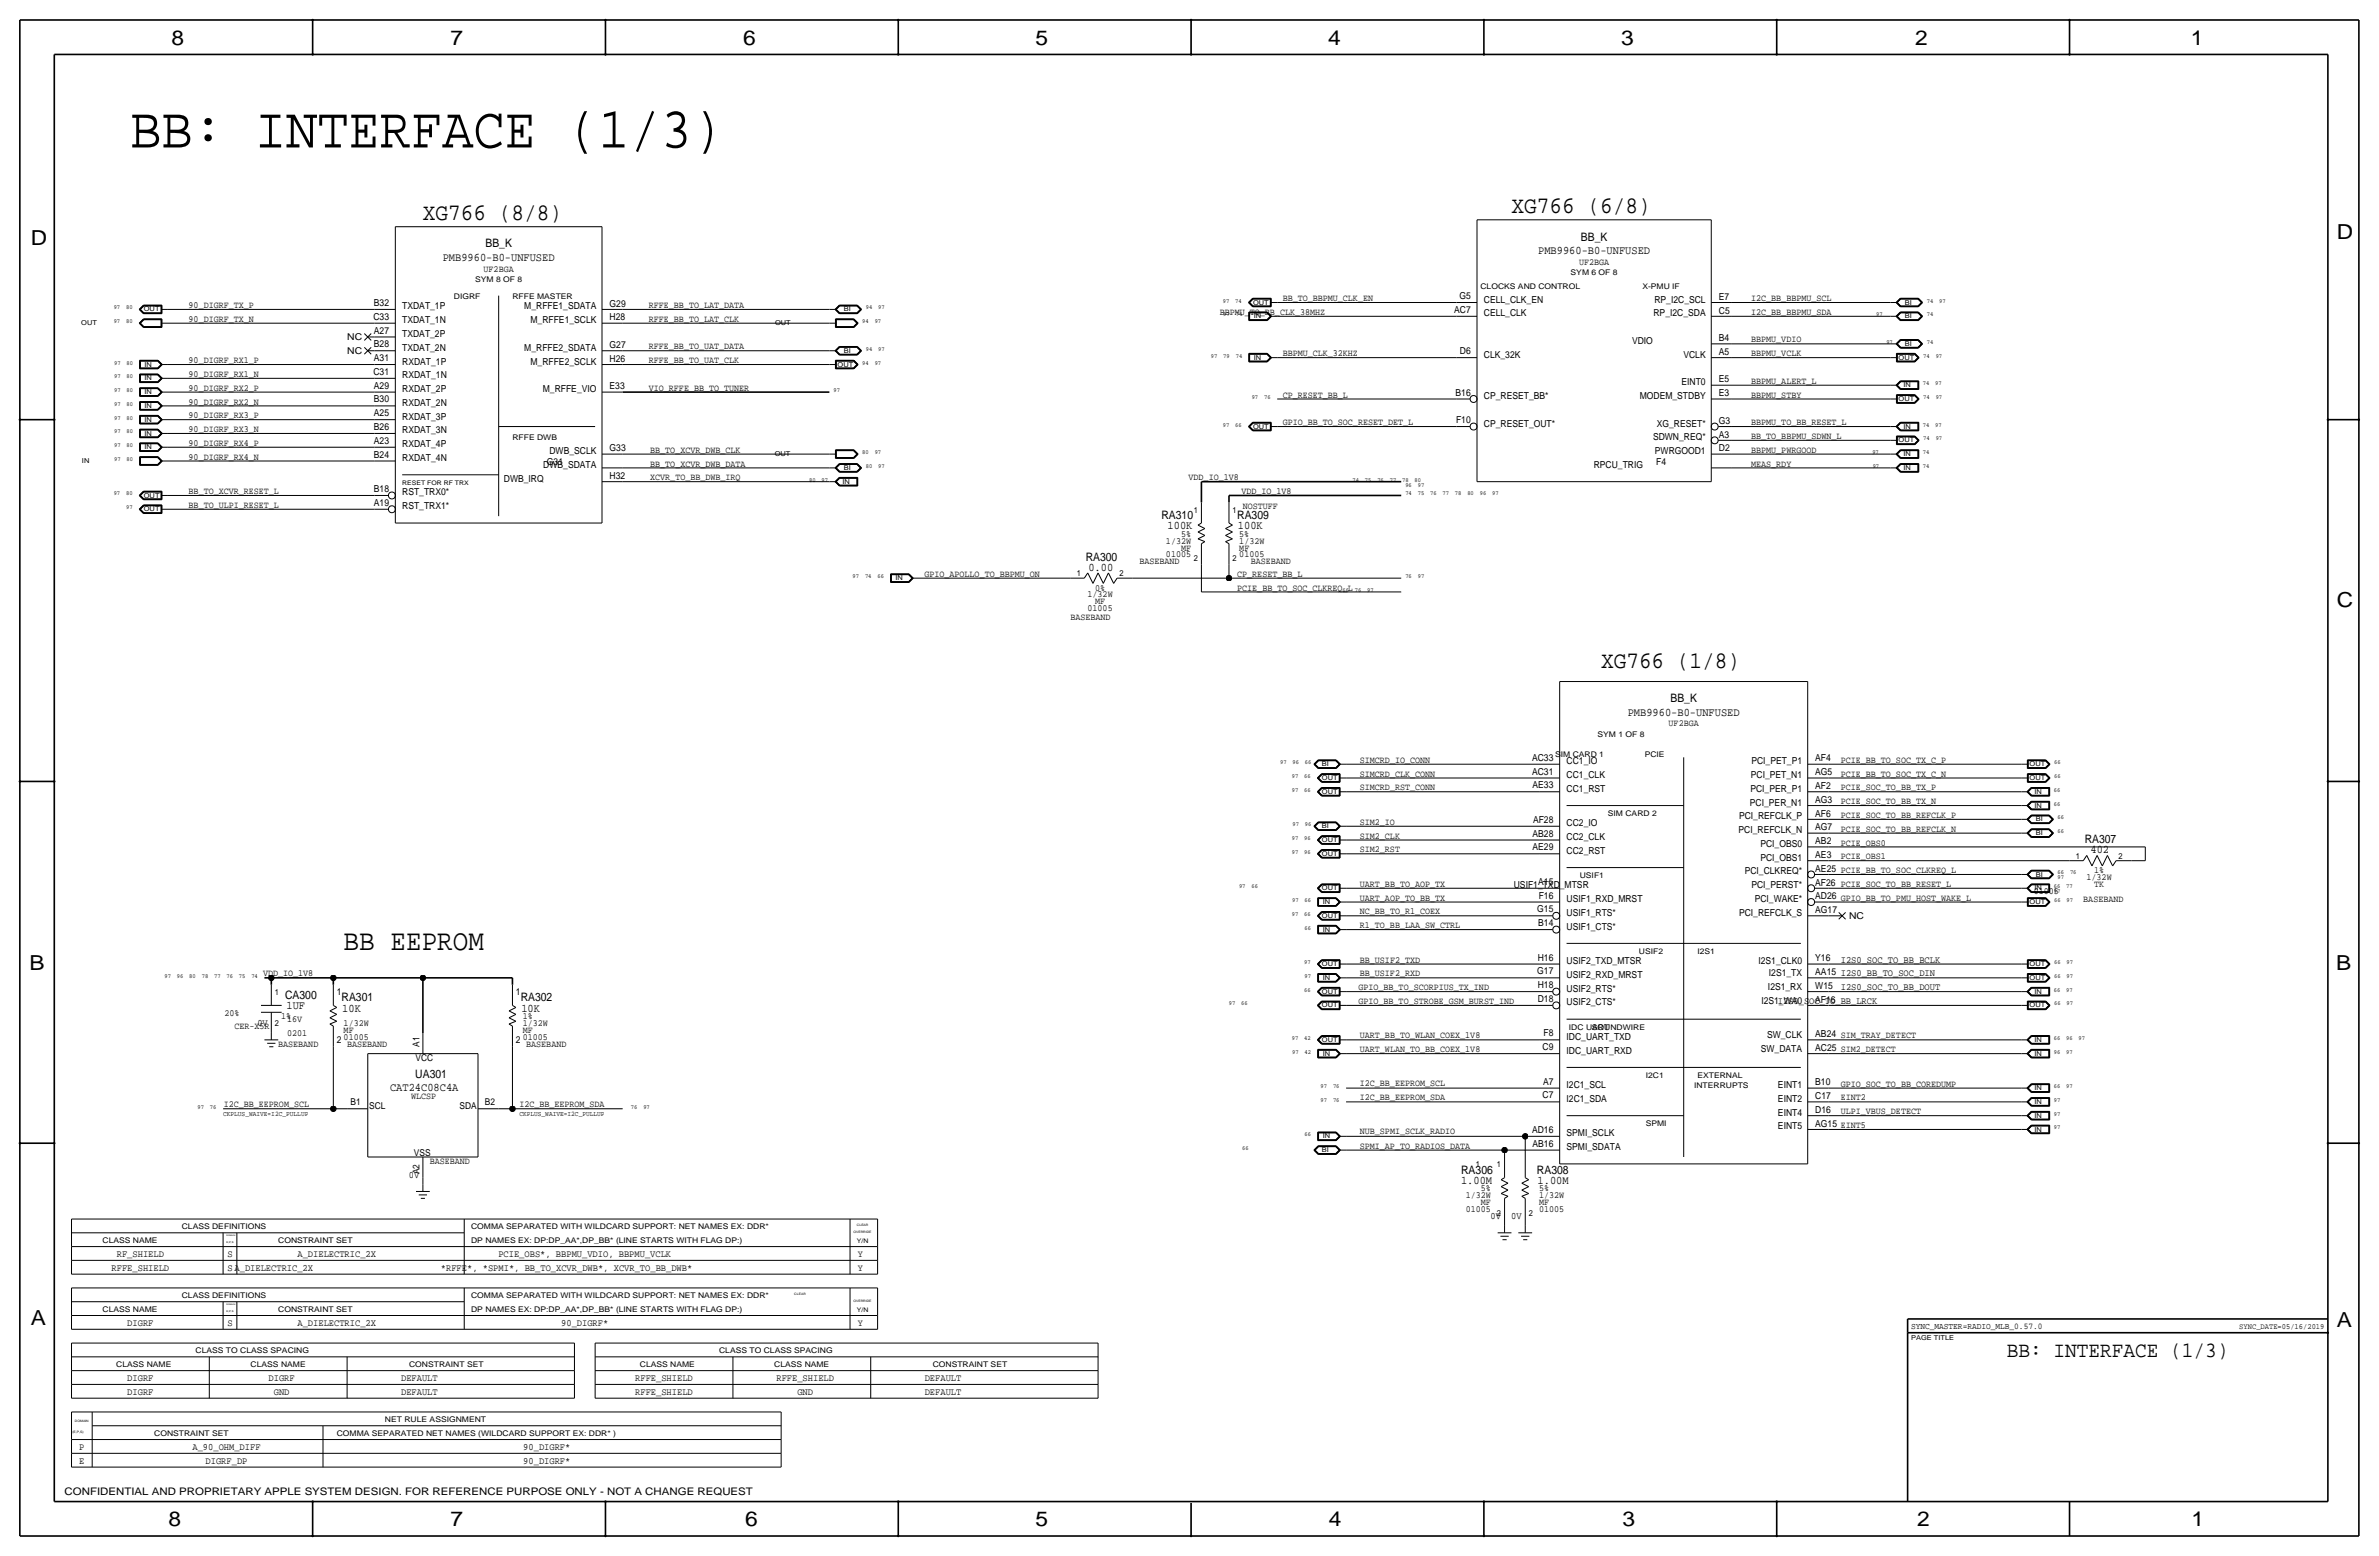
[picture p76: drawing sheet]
<svg xmlns="http://www.w3.org/2000/svg" width="877mm" height="574mm" viewBox="0 0 877 574" stroke-linecap="round" stroke-linejoin="round" font-family="sans-serif">
<defs><g id="words">
<text font-size="21.5" x="48" y="54.4">BB: INTERFACE (1/3)</text>
<text font-size="10.8" x="126.7" y="350.3">BB EEPROM</text>
<g font-size="8.7">
<text x="155.9" y="81">XG766 (8/8)</text>
<text x="557.2" y="78.5">XG766 (6/8)</text>
<text x="590.2" y="246.1">XG766 (1/8)</text>
</g>
<text font-size="8" x="739.9" y="500.1">BB: INTERFACE (1/3)</text>
<g font-size="7.6">
<text x="63.2" y="16.5">8</text>
<text x="166.1" y="16.5">7</text>
<text x="274" y="16.5">6</text>
<text x="381.7" y="16.5">5</text>
<text x="489.7" y="16.5">4</text>
<text x="597.6" y="16.5">3</text>
<text x="706.1" y="16.5">2</text>
<text x="807.7" y="16.5">1</text>
<text x="861.5" y="88.1">D</text>
<text x="11.4" y="90.4">D</text>
<text x="861.5" y="223.8">C</text>
<text x="10.9" y="357.6">B</text>
<text x="861.3" y="357.4">B</text>
<text x="11.4" y="488.4">A</text>
<text x="861.5" y="489.2">A</text>
<text x="62.2" y="562.6">8</text>
<text x="166.1" y="562.6">7</text>
<text x="274.8" y="562.6">6</text>
<text x="381.7" y="562.6">5</text>
<text x="489.9" y="562.6">4</text>
<text x="598.1" y="562.6">3</text>
<text x="706.8" y="562.6">2</text>
<text x="807.9" y="562.6">1</text>
</g>
<g font-size="4.3">
<text x="582.8" y="88.6">BB_K</text>
<text x="179" y="91.2">BB_K</text>
<text x="567.1" y="93.7">PMB9960-B0-UNFUSED</text>
<text x="163.2" y="96.3">PMB9960-B0-UNFUSED</text>
<text x="428.2" y="191.3">RA310</text>
<text x="456.1" y="191.3">RA309</text>
<text x="430.5" y="195.1">100K</text>
<text x="456.4" y="195.1">100K</text>
<text x="400.3" y="206.8">RA300</text>
<text x="401.3" y="210.3">0.00</text>
<text x="600.1" y="263.9">PMB9960-B0-UNFUSED</text>
<text x="615.8" y="258.8">BB_K</text>
<text x="768.6" y="310.9">RA307</text>
<text x="770.7" y="314.5">402</text>
<text x="105.1" y="368">CA300</text>
<text x="105.6" y="371.9">1UF</text>
<text x="125.9" y="369.1">RA301</text>
<text x="192" y="369.1">RA302</text>
<text x="126.2" y="372.9">10K</text>
<text x="192.2" y="372.9">10K</text>
<text x="153.1" y="397.5">UA301</text>
<text x="143.8" y="402.1">CAT24C08C4A</text>
<text x="538.6" y="436.4">1.00M</text>
<text x="538.7" y="432.6">RA306</text>
<text x="566.6" y="432.6">RA308</text>
<text x="566.9" y="436.4">1.00M</text>
</g>
<text font-size="3.8" x="23.8" y="550.9">CONFIDENTIAL AND PROPRIETARY APPLE SYSTEM DESIGN. FOR REFERENCE PURPOSE ONLY - NOT A CHANGE REQUEST</text>
<g font-size="3.6">
<text x="678.6" y="354.8">I2S0_SOC_TO_BB_BCLK</text>
<text x="678.6" y="365">I2S0_SOC_TO_BB_DOUT</text>
<text x="655.4" y="370.1">I2S0_SOC_TO_BB_LRCK</text>
<text x="94.9" y="378.2">0V</text>
<text x="150.8" y="434.1">0V</text>
<text x="549.6" y="449.3">0V</text>
<text x="557.2" y="449.3">0V</text>
<text x="43.1" y="463.3">RF_SHIELD</text>
<text x="83.8" y="463.3">S</text>
<text x="109.7" y="463.3">A_DIELECTRIC_2X</text>
<text x="183.7" y="463.3">PCIE_OBS*, BBPMU_VDIO, BBPMU_VCLK</text>
<text x="41.1" y="468.4">RFFE_SHIELD</text>
<text x="83.8" y="468.4">S A_DIELECTRIC_2X</text>
<text x="162.5" y="468.4">*RFFE*, *SPMI*, BB_TO_XCVR_DWB*, XCVR_TO_BB_DWB*</text>
<text x="46.9" y="488.7">DIGRF</text>
<text x="83.8" y="488.7">S</text>
<text x="109.7" y="488.7">A_DIELECTRIC_2X</text>
<text x="206.9" y="488.7">90_DIGRF*</text>
<text x="46.9" y="509">DIGRF</text>
<text x="99" y="509">DIGRF</text>
<text x="147.9" y="509">DEFAULT</text>
<text x="234.2" y="509">RFFE_SHIELD</text>
<text x="286.3" y="509">RFFE_SHIELD</text>
<text x="340.9" y="509">DEFAULT</text>
<text x="46.9" y="514.1">DIGRF</text>
<text x="100.9" y="514.1">GND</text>
<text x="147.9" y="514.1">DEFAULT</text>
<text x="234.2" y="514.1">RFFE_SHIELD</text>
<text x="294" y="514.1">GND</text>
<text x="340.9" y="514.1">DEFAULT</text>
<text x="29.2" y="534.4">P</text>
<text x="29.2" y="539.5">E</text>
<text x="71" y="534.4">A_90_OHM_DIFF</text>
<text x="75.8" y="539.5">DIGRF_DP</text>
<text x="192.9" y="534.4">90_DIGRF*</text>
<text x="192.9" y="539.5">90_DIGRF*</text>
</g>
<g font-size="3.5">
<text x="178.3" y="100.1">UF2BGA</text>
<text x="582.2" y="97.5">UF2BGA</text>
<text x="69.5" y="113.5">90_DIGRF_TX_P</text>
<text x="137.9" y="112.8">B32</text>
<text x="224.7" y="113">G29</text>
<text x="239.2" y="113.5">RFFE_BB_TO_LAT_DATA</text>
<text x="472.9" y="111">BB_TO_BBPMU_CLK_EN</text>
<text x="538" y="110.2">G5</text>
<text x="547.1" y="111.5">CELL_CLK_EN</text>
<text x="609.9" y="111.5">RP_I2C_SCL</text>
<text x="633.7" y="110.5">E7</text>
<text x="645.6" y="111">I2C_BB_BBPMU_SCL</text>
<text x="69.5" y="118.6">90_DIGRF_TX_N</text>
<text x="137.7" y="117.9">C33</text>
<text x="148.3" y="114">TXDAT_1P</text>
<text x="148.3" y="119.1">TXDAT_1N</text>
<text x="193.3" y="114">M_RFFE1_SDATA</text>
<text x="195.6" y="119.1">M_RFFE1_SCLK</text>
<text x="224.7" y="118.1">H28</text>
<text x="239.2" y="118.6">RFFE_BB_TO_LAT_CLK</text>
<text x="449.7" y="116.1">BBPMU_TO_BB_CLK_38MHZ</text>
<text x="536.1" y="115.3">AC7</text>
<text x="547.1" y="116.6">CELL_CLK</text>
<text x="609.6" y="116.6">RP_I2C_SDA</text>
<text x="633.7" y="115.6">C5</text>
<text x="645.6" y="116.1">I2C_BB_BBPMU_SDA</text>
<text x="128" y="125.5">NC</text>
<text x="137.9" y="122.9">A27</text>
<text x="148.3" y="124.2">TXDAT_2P</text>
<text x="633.7" y="125.7">B4</text>
<text x="128" y="130.6">NC</text>
<text x="137.9" y="128">B28</text>
<text x="148.3" y="129.3">TXDAT_2N</text>
<text x="193.3" y="129.3">M_RFFE2_SDATA</text>
<text x="224.7" y="128.3">G27</text>
<text x="239.2" y="128.8">RFFE_BB_TO_UAT_DATA</text>
<text x="472.9" y="131.3">BBPMU_CLK_32KHZ</text>
<text x="538.2" y="130.6">D6</text>
<text x="547.1" y="131.8">CLK_32K</text>
<text x="601.7" y="126.7">VDIO</text>
<text x="620.6" y="131.8">VCLK</text>
<text x="633.7" y="130.8">A5</text>
<text x="645.6" y="126.2">BBPMU_VDIO</text>
<text x="645.6" y="131.3">BBPMU_VCLK</text>
<text x="69.5" y="133.9">90_DIGRF_RX1_P</text>
<text x="137.9" y="133.1">A31</text>
<text x="148.3" y="134.4">RXDAT_1P</text>
<text x="195.6" y="134.4">M_RFFE2_SCLK</text>
<text x="224.7" y="133.4">H26</text>
<text x="239.2" y="133.9">RFFE_BB_TO_UAT_CLK</text>
<text x="69.5" y="138.9">90_DIGRF_RX1_N</text>
<text x="137.7" y="138.2">C31</text>
<text x="137.9" y="143.3">A29</text>
<text x="148.3" y="139.4">RXDAT_1N</text>
<text x="224.7" y="143.5">E33</text>
<text x="619.9" y="142">EINT0</text>
<text x="633.7" y="141">E5</text>
<text x="645.6" y="141.5">BBPMU_ALERT_L</text>
<text x="69.5" y="144">90_DIGRF_RX2_P</text>
<text x="69.5" y="149.1">90_DIGRF_RX2_N</text>
<text x="137.9" y="148.3">B30</text>
<text x="148.3" y="144.5">RXDAT_2P</text>
<text x="148.3" y="149.6">RXDAT_2N</text>
<text x="200.1" y="144.5">M_RFFE_VIO</text>
<text x="239.2" y="144">VIO_RFFE_BB_TO_TUNER</text>
<text x="472.9" y="146.6">CP_RESET_BB_L</text>
<text x="536.6" y="145.8">B16</text>
<text x="547.1" y="147.1">CP_RESET_BB*</text>
<text x="604.5" y="147.1">MODEM_STDBY</text>
<text x="633.7" y="146">E3</text>
<text x="645.6" y="146.6">BBPMU_STBY</text>
<text x="69.5" y="154.2">90_DIGRF_RX3_P</text>
<text x="137.9" y="153.4">A25</text>
<text x="148.3" y="154.7">RXDAT_3P</text>
<text x="536.8" y="156">F10</text>
<text x="69.5" y="159.3">90_DIGRF_RX3_N</text>
<text x="137.9" y="158.5">B26</text>
<text x="148.3" y="159.8">RXDAT_3N</text>
<text x="472.9" y="156.7">GPIO_BB_TO_SOC_RESET_DET_L</text>
<text x="547.1" y="157.2">CP_RESET_OUT*</text>
<text x="610.8" y="157.2">XG_RESET*</text>
<text x="633.7" y="156.2">G3</text>
<text x="633.7" y="161.3">A3</text>
<text x="645.6" y="156.7">BBPMU_TO_BB_RESET_L</text>
<text x="645.6" y="161.8">BB_TO_BBPMU_SDWN_L</text>
<text x="69.5" y="164.3">90_DIGRF_RX4_P</text>
<text x="137.9" y="163.6">A23</text>
<text x="148.3" y="164.8">RXDAT_4P</text>
<text x="202.6" y="167.4">DWB_SCLK</text>
<text x="224.7" y="166.4">G33</text>
<text x="239.7" y="166.9">BB_TO_XCVR_DWB_CLK</text>
<text x="609.4" y="162.3">SDWN_REQ*</text>
<text x="610.1" y="167.4">PWRGOOD1</text>
<text x="633.7" y="166.4">D2</text>
<text x="645.6" y="166.9">BBPMU_PWRGOOD</text>
<text x="69.5" y="169.4">90_DIGRF_RX4_N</text>
<text x="137.9" y="168.7">B24</text>
<text x="148.3" y="169.9">RXDAT_4N</text>
<text x="200.3" y="172.5">DWB_SDATA</text>
<text x="201.7" y="171.5">G31</text>
<text x="239.7" y="172">BB_TO_XCVR_DWB_DATA</text>
<text x="587.6" y="172.5">RPCU_TRIG</text>
<text x="610.6" y="171.4">F4</text>
<text x="645.6" y="172">MEAS_RDY</text>
<text x="185.7" y="177.5">DWB_IRQ</text>
<text x="224.7" y="176.5">H32</text>
<text x="239.7" y="177">XCVR_TO_BB_DWB_IRQ</text>
<text x="438.2" y="177">VDD_IO_1V8</text>
<text x="69.5" y="182.1">BB_TO_XCVR_RESET_L</text>
<text x="137.9" y="181.4">B18</text>
<text x="148.3" y="182.6">RST_TRX0*</text>
<text x="457.7" y="182.1">VDD_IO_1V8</text>
<text x="69.5" y="187.2">BB_TO_ULPI_RESET_L</text>
<text x="137.9" y="186.4">A19</text>
<text x="148.3" y="187.7">RST_TRX1*</text>
<text x="458.2" y="187.7">NOSTUFF</text>
<text x="435.4" y="197.9">5%</text>
<text x="456.9" y="197.9">5%</text>
<text x="429.9" y="200.4">1/32W</text>
<text x="435.4" y="202.9">MF</text>
<text x="456.9" y="202.9">MF</text>
<text x="456.9" y="200.4">1/32W</text>
<text x="420.1" y="208">BASEBAND</text>
<text x="429.9" y="205.5">01005</text>
<text x="456.9" y="205.5">01005</text>
<text x="461.1" y="208">BASEBAND</text>
<text x="340.8" y="212.6">GPIO_APOLLO_TO_BBPMU_ON</text>
<text x="456.1" y="212.6">CP_RESET_BB_L</text>
<text x="401" y="220.2">1/32W</text>
<text x="403.7" y="217.7">0%</text>
<text x="456.1" y="217.7">PCIE_BB_TO_SOC_CLKREQ_L</text>
<text x="401" y="225.3">01005</text>
<text x="403.7" y="222.8">MF</text>
<text x="394.7" y="228.3">BASEBAND</text>
<text x="615.2" y="267.7">UF2BGA</text>
<text x="501.3" y="281.2">SIMCRD_IO_CONN</text>
<text x="564.8" y="280.4">AC33</text>
<text x="577.5" y="281.7">CC1_IO</text>
<text x="645.7" y="281.7">PCI_PET_P1</text>
<text x="669.2" y="280.7">AF4</text>
<text x="678.6" y="281.2">PCIE_BB_TO_SOC_TX_C_P</text>
<text x="501.3" y="286.3">SIMCRD_CLK_CONN</text>
<text x="564.8" y="285.5">AC31</text>
<text x="577.5" y="286.8">CC1_CLK</text>
<text x="645.5" y="286.8">PCI_PET_N1</text>
<text x="669.2" y="285.8">AG5</text>
<text x="678.6" y="286.3">PCIE_BB_TO_SOC_TX_C_N</text>
<text x="501.3" y="291.3">SIMCRD_RST_CONN</text>
<text x="565" y="290.6">AE33</text>
<text x="577.5" y="291.8">CC1_RST</text>
<text x="645.3" y="291.8">PCI_PER_P1</text>
<text x="669.2" y="290.8">AF2</text>
<text x="678.6" y="291.3">PCIE_SOC_TO_BB_TX_P</text>
<text x="645.1" y="296.9">PCI_PER_N1</text>
<text x="669.2" y="295.9">AG3</text>
<text x="678.6" y="296.4">PCIE_SOC_TO_BB_TX_N</text>
<text x="501.3" y="304">SIM2_IO</text>
<text x="565.2" y="303.3">AF28</text>
<text x="577.5" y="304.5">CC2_IO</text>
<text x="641.1" y="302">PCI_REFCLK_P</text>
<text x="669.2" y="301">AF6</text>
<text x="678.6" y="301.5">PCIE_SOC_TO_BB_REFCLK_P</text>
<text x="501.3" y="309.1">SIM2_CLK</text>
<text x="565" y="308.4">AB28</text>
<text x="577.5" y="309.6">CC2_CLK</text>
<text x="640.9" y="307.1">PCI_REFCLK_N</text>
<text x="669.2" y="306.1">AG7</text>
<text x="669.2" y="311.2">AB2</text>
<text x="678.6" y="311.7">PCIE_OBS0</text>
<text x="678.6" y="306.6">PCIE_SOC_TO_BB_REFCLK_N</text>
<text x="501.3" y="314.2">SIM2_RST</text>
<text x="565" y="313.4">AE29</text>
<text x="577.5" y="314.7">CC2_RST</text>
<text x="649" y="317.2">PCI_OBS1</text>
<text x="649" y="312.2">PCI_OBS0</text>
<text x="669.2" y="316.2">AE3</text>
<text x="678.6" y="316.7">PCIE_OBS1</text>
<text x="643.2" y="322.3">PCI_CLKREQ*</text>
<text x="669.2" y="321.3">AE25 PCIE_BB_TO_SOC_CLKREQ_L</text>
<text x="772" y="321.8">1%</text>
<text x="501.3" y="326.9">UART_BB_TO_AOP_TX</text>
<text x="558.1" y="327.4">USIF1_TXD_MTSR</text>
<text x="567.1" y="326.1">A15</text>
<text x="645.7" y="327.4">PCI_PERST*</text>
<text x="669.2" y="326.4">AF26 PCIE_SOC_TO_BB_RESET_L</text>
<text x="749.8" y="329.4">01005</text>
<text x="769.3" y="324.4">1/32W</text>
<text x="772" y="326.9">TK</text>
<text x="501.3" y="332">UART_AOP_TO_BB_TX</text>
<text x="567.3" y="331.2">F16</text>
<text x="577.5" y="332.5">USIF1_RXD_MRST</text>
<text x="646.9" y="332.5">PCI_WAKE*</text>
<text x="669.2" y="331.5">AD26 GPIO_BB_TO_PMU_HOST_WAKE_L</text>
<text x="768" y="332.5">BASEBAND</text>
<text x="501.3" y="337.1">NC_BB_TO_R1_COEX</text>
<text x="566.8" y="336.3">G15</text>
<text x="567.1" y="341.4">B14</text>
<text x="577.5" y="337.6">USIF1_RTS*</text>
<text x="641.1" y="337.6">PCI_REFCLK_S</text>
<text x="669.2" y="336.6">AG17</text>
<text x="681.7" y="338.8">NC</text>
<text x="501.3" y="342.1">R1_TO_BB_LAA_SW_CTRL</text>
<text x="577.5" y="342.6">USIF1_CTS*</text>
<text x="97" y="359.9">VDD_IO_1V8</text>
<text x="501.3" y="359.9">BB_USIF2_RXD</text>
<text x="501.3" y="354.8">BB_USIF2_TXD</text>
<text x="566.8" y="359.2">G17</text>
<text x="566.9" y="354.1">H16</text>
<text x="577.5" y="355.3">USIF2_TXD_MTSR</text>
<text x="648.3" y="355.3">I2S1_CLK0</text>
<text x="652.2" y="359.9">I2S1_TX</text>
<text x="669.2" y="359.4">AA15 I2S0_BB_TO_SOC_DIN</text>
<text x="669.2" y="354.1">Y16</text>
<text x="500.8" y="365">GPIO_BB_TO_SCORPIUS_TX_IND</text>
<text x="566.9" y="364.2">H18</text>
<text x="577.5" y="365.5">USIF2_RTS*</text>
<text x="577.5" y="360.4">USIF2_RXD_MRST</text>
<text x="651.8" y="365">I2S1_RX</text>
<text x="669.2" y="364.5">W15</text>
<text x="124.2" y="366.8">1</text>
<text x="190.2" y="366.8">1</text>
<text x="500.8" y="370.1">GPIO_BB_TO_STROBE_GSM_BURST_IND</text>
<text x="566.9" y="369.3">D18</text>
<text x="577.5" y="370.6">USIF2_CTS*</text>
<text x="649.3" y="370.1">I2S1_WA0</text>
<text x="669.2" y="369.6">AF16</text>
<text x="82.8" y="374.4">20%</text>
<text x="103.6" y="375.7">1%</text>
<text x="105.9" y="376.7">16V</text>
<text x="192.7" y="375.7">1%</text>
<text x="86.4" y="379.2">CER-X5R</text>
<text x="105.9" y="381.8">0201</text>
<text x="126.7" y="383.3">01005</text>
<text x="126.7" y="380.7">MF</text>
<text x="126.7" y="378.2">1/32W</text>
<text x="192.7" y="383.3">01005</text>
<text x="192.7" y="380.7">MF</text>
<text x="192.7" y="378.2">1/32W</text>
<text x="501.3" y="382.8">UART_BB_TO_WLAN_COEX_1V8</text>
<text x="569" y="382">F8</text>
<text x="577.5" y="383.3">IDC_UART_TXD</text>
<text x="651.5" y="382.8">SW_CLK</text>
<text x="669.2" y="382.3">AB24 SIM_TRAY_DETECT</text>
<text x="102.6" y="385.8">BASEBAND</text>
<text x="124.2" y="384.6">2</text>
<text x="128" y="385.8">BASEBAND</text>
<text x="154.6" y="385.8" transform="rotate(-90 154.6 385.8)">A1</text>
<text x="190.2" y="384.6">2</text>
<text x="194" y="385.8">BASEBAND</text>
<text x="501.3" y="387.9">UART_WLAN_TO_BB_COEX_1V8</text>
<text x="568.7" y="387.1">C9</text>
<text x="577.5" y="388.4">IDC_UART_RXD</text>
<text x="649.2" y="387.9">SW_DATA</text>
<text x="669.2" y="387.4">AC25 SIM2_DETECT</text>
<text x="153.2" y="390.9">VCC</text>
<text x="501.3" y="400.3">I2C_BB_EEPROM_SCL</text>
<text x="568.9" y="399.8">A7</text>
<text x="577.5" y="401.1">I2C1_SCL</text>
<text x="655.5" y="401.1">EINT1</text>
<text x="669.2" y="400.1">B10</text>
<text x="678.6" y="400.6">GPIO_SOC_TO_BB_COREDUMP</text>
<text x="82.5" y="407.9">I2C_BB_EEPROM_SCL</text>
<text x="129.3" y="407.4">B1</text>
<text x="151.5" y="405.1">WLCSP</text>
<text x="178.8" y="407.4">B2</text>
<text x="501.3" y="405.6">I2C_BB_EEPROM_SDA</text>
<text x="568.7" y="404.9">C7</text>
<text x="577.5" y="406.1">I2C1_SDA</text>
<text x="655.5" y="406.1">EINT2</text>
<text x="669.2" y="405.1">C17</text>
<text x="678.6" y="405.6">EINT2</text>
<text x="136.1" y="408.7">SCL</text>
<text x="169.4" y="408.7">SDA</text>
<text x="191.5" y="408.2">I2C_BB_EEPROM_SDA</text>
<text x="655.5" y="411.2">EINT4</text>
<text x="669.2" y="410.2">D16</text>
<text x="678.6" y="410.7">ULPI_VBUS_DETECT</text>
<text x="501.3" y="418.1">NUB_SPMI_SCLK_RADIO</text>
<text x="564.8" y="417.6">AD16</text>
<text x="577.5" y="418.8">SPMI_SCLK</text>
<text x="655.5" y="416.3">EINT5</text>
<text x="669.2" y="415.3">AG15 EINT5</text>
<text x="152.6" y="426">VSS</text>
<text x="501.3" y="423.4">SPMI_AP_TO_RADIOS_DATA</text>
<text x="565" y="422.7">AB16</text>
<text x="577.5" y="423.9">SPMI_SDATA</text>
<text x="158.4" y="429">BASEBAND</text>
<text x="154.6" y="432.8" transform="rotate(-90 154.6 432.8)">A2</text>
<text x="540.4" y="441.7">1/32W</text>
<text x="545.9" y="439.2">5%</text>
<text x="567.4" y="439.2">5%</text>
<text x="567.4" y="441.7">1/32W</text>
<text x="540.4" y="446.8">01005</text>
<text x="545.9" y="444.2">MF</text>
<text x="567.4" y="446.8">01005</text>
<text x="567.4" y="444.2">MF</text>
<text x="316.3" y="463.3">Y</text>
<text x="316.3" y="468.4">Y</text>
<text x="316.3" y="488.7">Y</text>
</g>
<text font-size="3.2" x="704.5" y="490">SYNC_MASTER=RADIO_MLB_0.57.0</text>
<g font-size="3.1">
<text x="440.1" y="189">1</text>
<text x="454.4" y="189">1</text>
<text x="440.1" y="206.8">2</text>
<text x="454.4" y="206.8">2</text>
<text x="396.9" y="212.3">1</text>
<text x="412.7" y="212.3">2</text>
<text x="765.2" y="316.5">1</text>
<text x="781" y="316.5">2</text>
<text x="101.3" y="366.8">1</text>
<text x="101.3" y="378.2">2</text>
<text x="544.1" y="430.3">1</text>
<text x="551.9" y="430.3">1</text>
<text x="551.9" y="448.1">2</text>
<text x="563.6" y="448.1">2</text>
</g>
<g font-size="2.9">
<text x="579" y="101.3">SYM 6 OF 8</text>
<text x="175.2" y="103.9">SYM 8 OF 8</text>
<text x="545.8" y="106.4">CLOCKS AND CONTROL</text>
<text x="605.5" y="106.4">X-PMU IF</text>
<text x="167.3" y="110.2">DIGRF</text>
<text x="188.9" y="110.2">RFFE MASTER</text>
<text x="188.9" y="162.3">RFFE DWB</text>
<text x="589" y="271.5">SYM 1 OF 8</text>
<text x="573.3" y="279.1">SIM CARD 1</text>
<text x="606.3" y="279.1">PCIE</text>
<text x="592.8" y="300.7">SIM CARD 2</text>
<text x="582.4" y="323.6">USIF1</text>
<text x="604.2" y="351.5">USIF2</text>
<text x="625.8" y="351.5">I2S1</text>
<text x="578.4" y="379.5">IDC UART</text>
<text x="586.9" y="379.5">SOUNDWIRE</text>
<text x="606.8" y="397.3">I2C1</text>
<text x="624.5" y="401.1">INTERRUPTS</text>
<text x="625.8" y="397.3">EXTERNAL</text>
<text x="606.8" y="415">SPMI</text>
<text x="67" y="453.1">CLASS DEFINITIONS</text>
<text x="173.7" y="453.1">COMMA SEPARATED WITH WILDCARD SUPPORT: NET NAMES EX: DDR*</text>
<text x="37.8" y="458.2">CLASS NAME</text>
<text x="102.6" y="458.2">CONSTRAINT SET</text>
<text x="173.7" y="458.2">DP NAMES EX: DP:DP_AA*,DP_BB* (LINE STARTS WITH FLAG DP:)</text>
<text x="67" y="478.5">CLASS DEFINITIONS</text>
<text x="173.7" y="478.5">COMMA SEPARATED WITH WILDCARD SUPPORT: NET NAMES EX: DDR*</text>
<text x="37.8" y="483.6">CLASS NAME</text>
<text x="102.6" y="483.6">CONSTRAINT SET</text>
<text x="173.7" y="483.6">DP NAMES EX: DP:DP_AA*,DP_BB* (LINE STARTS WITH FLAG DP:)</text>
<text x="825.6" y="490">SYNC_DATE=05/16/2019</text>
<text x="42.9" y="503.9">CLASS NAME</text>
<text x="72.1" y="498.9">CLASS TO CLASS SPACING</text>
<text x="92.4" y="503.9">CLASS NAME</text>
<text x="150.8" y="503.9">CONSTRAINT SET</text>
<text x="235.9" y="503.9">CLASS NAME</text>
<text x="265.1" y="498.9">CLASS TO CLASS SPACING</text>
<text x="285.4" y="503.9">CLASS NAME</text>
<text x="343.9" y="503.9">CONSTRAINT SET</text>
<text x="141.9" y="524.3">NET RULE ASSIGNMENT</text>
<text x="56.8" y="529.3">CONSTRAINT SET</text>
<text x="124.2" y="529.3">COMMA SEPARATED NET NAMES (WILDCARD SUPPORT EX: DDR* )</text>
</g>
<g font-size="2.6">
<text x="82.2" y="411.2">CKPLUS_WAIVE=I2C_PULLUP</text>
<text x="191.5" y="411.2">CKPLUS_WAIVE=I2C_PULLUP</text>
</g>
<g font-size="2.5">
<text x="462" y="112.3">OUT</text>
<text x="702.3" y="112.3">BI</text>
<text x="30" y="119.9">OUT</text>
<text x="53" y="114.8">OUT</text>
<text x="285.7" y="119.9">OUT</text>
<text x="311.1" y="114.8">BI</text>
<text x="462.2" y="117.3">IN</text>
<text x="702.3" y="117.3">BI</text>
<text x="311.1" y="130">BI</text>
<text x="702.3" y="127.5">BI</text>
<text x="53.3" y="135.1">IN</text>
<text x="308.8" y="135.1">OUT</text>
<text x="462.2" y="132.6">IN</text>
<text x="700" y="132.6">OUT</text>
<text x="53.3" y="140.2">IN</text>
<text x="701.8" y="142.7">IN</text>
<text x="53.3" y="145.3">IN</text>
<text x="700" y="147.8">OUT</text>
<text x="53.3" y="155.4">IN</text>
<text x="53.3" y="150.4">IN</text>
<text x="53.3" y="160.5">IN</text>
<text x="462" y="158">OUT</text>
<text x="701.8" y="158">IN</text>
<text x="53.3" y="165.6">IN</text>
<text x="700" y="163.1">OUT</text>
<text x="30.2" y="170.7">IN</text>
<text x="285.6" y="168.1">OUT</text>
<text x="311.1" y="173.2">BI</text>
<text x="701.8" y="173.2">IN</text>
<text x="701.8" y="168.1">IN</text>
<text x="310.6" y="178.3">IN</text>
<text x="53" y="183.4">OUT</text>
<text x="53" y="188.5">OUT</text>
<text x="330.1" y="213.9">IN</text>
<text x="487.4" y="287.5">OUT</text>
<text x="487.4" y="282.4">BI</text>
<text x="748.2" y="287.5">OUT</text>
<text x="748.2" y="282.4">OUT</text>
<text x="487.4" y="292.6">OUT</text>
<text x="750" y="292.6">IN</text>
<text x="750" y="297.7">IN</text>
<text x="487.4" y="305.3">BI</text>
<text x="750.5" y="302.8">BI</text>
<text x="487.4" y="310.4">OUT</text>
<text x="750.5" y="307.8">BI</text>
<text x="487.4" y="315.5">OUT</text>
<text x="750.5" y="323.1">BI</text>
<text x="487.4" y="328.2">OUT</text>
<text x="750" y="328.2">IN</text>
<text x="487.6" y="333.2">IN</text>
<text x="748.2" y="333.2">OUT</text>
<text x="487.4" y="338.3">OUT</text>
<text x="487.6" y="343.4">IN</text>
<text x="487.4" y="356.1">OUT</text>
<text x="748.2" y="356.1">OUT</text>
<text x="487.6" y="361.2">IN</text>
<text x="748.2" y="361.2">OUT</text>
<text x="487.4" y="371.3">OUT</text>
<text x="487.4" y="366.3">OUT</text>
<text x="748.2" y="371.3">OUT</text>
<text x="750" y="366.3">IN</text>
<text x="487.4" y="384">OUT</text>
<text x="487.6" y="389.1">IN</text>
<text x="750" y="389.1">IN</text>
<text x="750" y="384">IN</text>
<text x="750" y="401.8">IN</text>
<text x="750" y="406.9">IN</text>
<text x="750" y="412">IN</text>
<text x="487.6" y="419.6">IN</text>
<text x="750" y="417.1">IN</text>
<text x="487.4" y="424.7">BI</text>
<text x="704.5" y="493.8">PAGE TITLE</text>
</g>
<g font-size="2.3">
<text x="450.8" y="111.5">97</text>
<text x="455.4" y="111.5">74</text>
<text x="710.3" y="111.5">74</text>
<text x="714.9" y="111.5">97</text>
<text x="41.9" y="114">97</text>
<text x="41.9" y="119.1">97</text>
<text x="46.5" y="114">80</text>
<text x="46.5" y="119.1">80</text>
<text x="317.9" y="119.1">94</text>
<text x="319.2" y="114">94</text>
<text x="322.5" y="119.1">97</text>
<text x="323.7" y="114">97</text>
<text x="451" y="116.6">97</text>
<text x="455.6" y="116.6">74</text>
<text x="691.7" y="116.6">97</text>
<text x="710.3" y="116.6">74</text>
<text x="319.2" y="129.3">94</text>
<text x="323.7" y="129.3">97</text>
<text x="446.4" y="131.8">97</text>
<text x="451" y="131.8">79</text>
<text x="455.6" y="131.8">74</text>
<text x="695.5" y="126.7">97</text>
<text x="709.1" y="131.8">74</text>
<text x="710.3" y="126.7">74</text>
<text x="713.6" y="131.8">97</text>
<text x="42.1" y="134.4">97</text>
<text x="46.6" y="134.4">80</text>
<text x="317.9" y="134.4">94</text>
<text x="322.5" y="134.4">97</text>
<text x="42.1" y="139.4">97</text>
<text x="46.6" y="139.4">80</text>
<text x="708.9" y="142">74</text>
<text x="713.5" y="142">97</text>
<text x="42.1" y="144.5">97</text>
<text x="42.1" y="149.6">97</text>
<text x="46.6" y="144.5">80</text>
<text x="46.6" y="149.6">80</text>
<text x="307.3" y="144.5">97</text>
<text x="461.5" y="147.1">97</text>
<text x="466" y="147.1">76</text>
<text x="709.1" y="147.1">74</text>
<text x="713.6" y="147.1">97</text>
<text x="42.1" y="154.7">97</text>
<text x="46.6" y="154.7">80</text>
<text x="42.1" y="159.8">97</text>
<text x="46.6" y="159.8">80</text>
<text x="450.8" y="157.2">97</text>
<text x="455.4" y="157.2">66</text>
<text x="708.9" y="157.2">74</text>
<text x="713.5" y="157.2">97</text>
<text x="42.1" y="164.8">97</text>
<text x="46.6" y="164.8">80</text>
<text x="317.9" y="167.4">80</text>
<text x="322.5" y="167.4">97</text>
<text x="690.3" y="167.4">97</text>
<text x="708.9" y="167.4">74</text>
<text x="709.1" y="162.3">74</text>
<text x="713.6" y="162.3">97</text>
<text x="42.1" y="169.9">97</text>
<text x="46.6" y="169.9">80</text>
<text x="319.2" y="172.5">80</text>
<text x="323.7" y="172.5">97</text>
<text x="690.4" y="172.5">97</text>
<text x="708.9" y="172.5">74</text>
<text x="148.3" y="178.8">RESET FOR RF TRX</text>
<text x="298.3" y="177.5">80</text>
<text x="302.9" y="177.5">97</text>
<text x="498.7" y="177.5">74</text>
<text x="503.2" y="177.5">75</text>
<text x="507.8" y="177.5">76</text>
<text x="512.4" y="177.5">77</text>
<text x="516.9" y="177.5">78</text>
<text x="518.1" y="179.4">96</text>
<text x="521.5" y="177.5">80</text>
<text x="522.7" y="179.4">97</text>
<text x="41.9" y="182.6">97</text>
<text x="46.5" y="182.6">80</text>
<text x="518.1" y="182.6">74</text>
<text x="522.7" y="182.6">75</text>
<text x="527.3" y="182.6">76</text>
<text x="531.8" y="182.6">77</text>
<text x="536.4" y="182.6">78</text>
<text x="541" y="182.6">80</text>
<text x="545.5" y="182.6">96</text>
<text x="550.1" y="182.6">97</text>
<text x="46.5" y="187.7">97</text>
<text x="314.3" y="213.1">97</text>
<text x="318.9" y="213.1">74</text>
<text x="323.5" y="213.1">66</text>
<text x="518.1" y="213.1">76</text>
<text x="522.7" y="213.1">97</text>
<text x="494.9" y="218.2">66</text>
<text x="499.5" y="218.2">76</text>
<text x="504" y="218.2">97</text>
<text x="471.9" y="281.7">97</text>
<text x="476.5" y="281.7">96</text>
<text x="481.1" y="281.7">66</text>
<text x="757.3" y="281.7">66</text>
<text x="476.2" y="286.8">97</text>
<text x="480.8" y="286.8">66</text>
<text x="757.3" y="286.8">66</text>
<text x="476.2" y="291.8">97</text>
<text x="480.8" y="291.8">66</text>
<text x="757.2" y="291.8">66</text>
<text x="757.2" y="296.9">66</text>
<text x="476.5" y="304.5">97</text>
<text x="481.1" y="304.5">96</text>
<text x="758.6" y="302">66</text>
<text x="476.2" y="309.6">97</text>
<text x="480.8" y="309.6">96</text>
<text x="758.6" y="307.1">66</text>
<text x="476.2" y="314.7">97</text>
<text x="480.8" y="314.7">96</text>
<text x="758.6" y="322.3">66</text>
<text x="763.2" y="322.3">76</text>
<text x="456.8" y="327.4">97</text>
<text x="461.4" y="327.4">66</text>
<text x="757.2" y="327.4">66</text>
<text x="757.2" y="329.2">97</text>
<text x="758.6" y="324.2">97</text>
<text x="761.7" y="327.4">77</text>
<text x="476.4" y="332.5">97</text>
<text x="481" y="332.5">66</text>
<text x="757.3" y="332.5">66</text>
<text x="761.9" y="332.5">97</text>
<text x="476.2" y="337.6">97</text>
<text x="480.8" y="337.6">66</text>
<text x="481" y="342.6">66</text>
<text x="480.8" y="355.3">97</text>
<text x="757.3" y="355.3">66</text>
<text x="761.9" y="355.3">97</text>
<text x="60.7" y="360.4">97</text>
<text x="65.2" y="360.4">96</text>
<text x="69.8" y="360.4">80</text>
<text x="74.4" y="360.4">78</text>
<text x="78.9" y="360.4">77</text>
<text x="83.5" y="360.4">76</text>
<text x="88.1" y="360.4">75</text>
<text x="92.7" y="360.4">74</text>
<text x="480.8" y="365.5">66</text>
<text x="481" y="360.4">97</text>
<text x="757.2" y="365.5">66</text>
<text x="757.3" y="360.4">66</text>
<text x="761.7" y="365.5">97</text>
<text x="761.9" y="360.4">97</text>
<text x="453" y="370.6">97</text>
<text x="457.6" y="370.6">66</text>
<text x="757.3" y="370.6">66</text>
<text x="761.9" y="370.6">97</text>
<text x="476.2" y="383.3">97</text>
<text x="480.8" y="383.3">42</text>
<text x="757.2" y="383.3">66</text>
<text x="761.7" y="383.3">96</text>
<text x="766.3" y="383.3">97</text>
<text x="476.4" y="388.4">97</text>
<text x="481" y="388.4">42</text>
<text x="757.2" y="388.4">96</text>
<text x="761.7" y="388.4">97</text>
<text x="486.9" y="401.1">97</text>
<text x="491.4" y="401.1">76</text>
<text x="757.2" y="401.1">66</text>
<text x="761.7" y="401.1">97</text>
<text x="486.9" y="406.1">97</text>
<text x="491.4" y="406.1">76</text>
<text x="757.2" y="406.1">97</text>
<text x="72.8" y="408.7">97</text>
<text x="77.4" y="408.7">76</text>
<text x="232.6" y="408.7">76</text>
<text x="237.2" y="408.7">97</text>
<text x="757.2" y="411.2">97</text>
<text x="481" y="418.8">66</text>
<text x="757.2" y="416.3">97</text>
<text x="458" y="423.9">66</text>
<text x="315.9" y="458.2">Y/N</text>
<text x="315.9" y="483.6">Y/N</text>
</g>
<g font-size="1.2">
<text x="314.7" y="454.4">OVERRIDE</text>
<text x="315.9" y="451.9">CLEAR</text>
<text x="292.8" y="477.3">CLEAR</text>
<text x="314.7" y="479.8">OVERRIDE</text>
<text x="27.6" y="524.3">DOMAIN</text>
<text x="26.7" y="528.1">(E,P,S)</text>
</g>
<g font-size=".9">
<text x="83.5" y="458.2">E,P,S</text>
<text x="83.5" y="483.6">E,P,S</text>
</g>
<g font-size=".7">
<text x="83.5" y="455.7">DOMAIN</text>
<text x="83.5" y="481.1">DOMAIN</text>
</g>
</g></defs>
<g fill="none" stroke="#000" stroke-width=".37">
<path d="M145.7 83.6v109.2zM145.7 83.6h76.2zM221.9 83.6v109.2zM544.5 81h86.4zM544.5 81v96.5zM630.9 81v96.5zM51.3 119.1l1.6-1.5zM51.3 119.1l1.6 1.6zM51.3 114l1.6-1.5zM51.3 114l1.6 1.6zM51.5 119.1l1.4 1.5zM51.5 114l1.4 1.5z"/>
<path d="M51.6 119.1l1.4 1.4zM51.6 114l1.4 1.4zM51.8 119.1l1.2 1.3zM51.8 114l1.2-1.2zM51.8 114l1.2 1.3zM52.9 117.6h6.8zM52.9 112.5h6.8zM52.9 115.6h6.8zM52.9 117.7l-1.4 1.4zM52.9 117.7h6.7zM52.9 112.6l-1.4 1.4zM52.9 112.6h6.7z"/>
<path d="M52.9 115.5h6.7zM53 117.8l-1.4 1.3zM53 117.8h6.5zM53 112.7l-1.4 1.3zM53 112.7h6.5zM53 115.4h6.5zM53 117.9l-1.2 1.2zM53 117.9h6.4zM53 112.8h6.4zM53 115.3h6.4zM59.4 119.1h2.5zM59.4 117.9v2.5z"/>
<path d="M59.4 114h2.5zM59.4 112.8v2.5zM59.5 117.8v2.7zM59.5 112.7v2.7zM59.6 117.7v2.9zM59.6 112.6v2.9zM59.7 117.6v3.1zM59.7 112.5v3.1zM61.9 119.1h76.2zM61.9 114h76.2zM138.1 114h7.6zM138.1 119.1h7.6z"/>
<path d="M183.8 109v81.2zM221.9 119.1h7.7zM221.9 114h7.7zM229.6 119.1h76.2zM229.6 114h76.2zM305.8 119.1h2.5zM305.8 114h2.5zM307.8 114l1.6-1.5zM307.8 114l1.6 1.6zM308 117.6h6.8zM308 117.6v3.1zM308 114l1.5 1.5z"/>
<path d="M308.1 117.7h6.7zM308.1 117.7v2.9zM308.2 114l1.3 1.4zM308.2 117.8h6.5zM308.2 117.8v2.7zM308.3 117.9h6.4zM308.3 117.9v2.5zM308.3 114l1.3-1.2zM308.3 114l1.3 1.3zM309.4 115.6h6.7zM309.4 112.5h6.7zM309.5 112.6l-1.5 1.4z"/>
<path d="M309.5 115.5h6.5zM309.5 112.6h6.5zM309.5 112.7l-1.3 1.3zM309.5 115.4h6.5zM309.5 112.7h6.5zM309.6 115.3h6.3zM309.6 112.8h6.3zM314.7 117.9l1.2 1.2zM314.7 117.8l1.4 1.3zM314.8 117.7l1.4 1.4zM314.8 117.6l1.6 1.5zM315.9 112.8l1.3 1.2z"/>
<path d="M316 112.7l1.3 1.3zM316 112.6l1.5 1.4zM316.1 119.1l-1.4 1.4zM316.1 115.6l1.6-1.6zM316.1 112.5l1.6 1.5zM316.2 119.1l-1.4 1.5zM317.2 114l-1.3 1.3zM317.3 114l-1.3 1.4zM317.5 114l-1.5 1.5zM460.2 111.5l1.6-1.6zM460.2 111.5l1.6 1.6zM460.4 115v3.2z"/>
<path d="M460.4 118.2h6.8zM460.4 115h6.8zM460.4 111.5l1.5 1.5zM460.4 111.5l1.5-1.5zM460.5 115.1h6.7zM460.5 115.1v3zM460.5 118.1h6.7zM460.6 111.5l1.3-1.4zM460.6 111.5l1.3 1.4zM460.6 115.2h6.5zM460.6 115.2v2.8zM460.6 118h6.5z"/>
<path d="M460.7 115.3h6.4zM460.7 115.3v2.6zM460.7 117.9h6.4zM460.7 111.5l1.3-1.3zM460.7 111.5l1.3 1.3zM461.8 109.9h6.8zM461.8 113.1h6.8zM461.9 110h6.6zM461.9 113h6.6zM461.9 110.1h6.5zM461.9 112.9h6.5zM462 110.2h6.3z"/>
<path d="M462 112.8h6.3zM467.1 115.3l1.2 1.3zM467.1 117.9l1.2-1.3zM467.1 115.2l1.4 1.4zM467.1 118l1.4-1.4zM467.2 115.1l1.4 1.5zM467.2 118.1l1.4-1.5zM467.2 115l1.6 1.6zM468.3 116.6h2.6zM468.3 111.5h2.6zM468.3 110.2v2.6zM468.4 110.1v2.8z"/>
<path d="M468.5 110v3zM468.6 109.9v3.2zM468.8 116.6l-1.6 1.6zM470.9 116.6h66zM470.9 111.5h66zM536.9 116.6h7.6zM536.9 111.5h7.6zM630.9 111.5h7.6zM630.9 116.6h7.6zM638.5 116.6h58.4zM638.5 111.5h58.4zM696.9 116.6h2.6z"/>
<path d="M696.9 111.5h2.6zM699 116.6l1.6-1.6zM699 116.6l1.6 1.6zM699 111.5l1.6-1.6zM699 111.5l1.6 1.6zM699.2 116.6l1.4-1.5zM699.2 116.6l1.4 1.5zM699.2 111.5l1.4-1.5zM699.2 111.5l1.4 1.5zM699.3 116.6l1.4 1.4zM699.3 111.5l1.4-1.4zM699.3 111.5l1.4 1.4z"/>
<path d="M699.5 116.6l1.2-1.3zM699.5 116.6l1.2 1.3zM699.5 111.5l1.2-1.3zM699.5 111.5l1.2 1.3zM700.6 118.2h6.6zM700.6 115h6.6zM700.6 113.1h6.6zM700.6 109.9h6.6zM700.6 118.1h6.6zM700.6 115.1h6.6zM700.6 113h6.6zM700.6 110h6.6z"/>
<path d="M700.7 115.2l-1.4 1.4zM700.7 118h6.4zM700.7 115.2h6.4zM700.7 112.9h6.4zM700.7 110.1h6.4zM700.7 117.9h6.4zM700.7 115.3h6.4zM700.7 112.8h6.4zM700.7 110.2h6.4zM707.1 117.9l1.3-1.3zM707.1 115.3l1.3 1.3zM707.1 110.2l1.3 1.3z"/>
<path d="M707.1 118l1.4-1.4zM707.1 115.2l1.4 1.4zM707.1 112.9l1.4-1.4zM707.1 110.1l1.4 1.4zM707.2 118.1l1.5-1.5zM707.2 115.1l1.5 1.5zM707.2 113l1.5-1.5zM707.2 110l1.5 1.5zM707.2 115l1.6 1.6zM707.2 109.9l1.6 1.6zM708.4 111.5l-1.3 1.3zM708.8 116.6l-1.6 1.6z"/>
<path d="M708.8 111.5l-1.6 1.6zM51.5 137.9v3.1zM51.5 137.9h6.8zM51.5 132.8v3.1zM51.5 135.9h6.8zM51.5 132.8h6.8zM51.6 138h6.6zM51.6 138v2.9zM51.6 132.9h6.6zM51.6 132.9v2.9zM51.6 135.8h6.6zM51.7 138.1h6.5z"/>
<path d="M51.7 138.1v2.7zM51.7 133h6.5zM51.7 133v2.7zM51.7 135.7h6.5zM51.8 138.2h6.3zM51.8 138.2v2.5zM51.8 133.1h6.3zM51.8 133.1v2.5zM51.8 135.6h6.3zM52.9 120.7h6.8zM52.9 120.6h6.7zM53 120.5h6.5z"/>
<path d="M53 120.4h6.4zM58.1 138.2l1.3 1.2zM58.1 133.1l1.3 1.3zM58.1 135.6l1.3-1.2zM58.2 138.1l1.3 1.3zM58.2 133l1.3 1.4zM58.2 138l1.5 1.4zM58.2 132.9l1.5 1.5zM58.3 137.9l1.5 1.5zM58.3 132.8l1.5 1.6zM58.3 135.9l1.5-1.5zM59.4 139.4h2.5z"/>
<path d="M59.4 134.4h2.5zM59.5 139.4l-1.3 1.4zM59.5 134.4l-1.3 1.3zM59.7 139.4l-1.5 1.5zM59.7 134.4l-1.5 1.4zM61.9 139.4h76.2zM61.9 134.4h76.2zM134.3 130.6l2.6-2.6zM134.3 128l2.6 2.6zM134.3 122.9l2.6 2.6zM135.6 124.2h2.5zM135.6 129.3h2.5z"/>
<path d="M136.9 122.9l-2.6 2.6zM138.1 124.2h7.6zM138.1 129.3h7.6zM138.1 134.4h7.6zM138.1 139.4h7.6zM221.9 129.3h7.7zM221.9 134.4h7.7zM229.6 134.4h76.2zM229.6 129.3h76.2zM305.8 134.4h2.5zM305.8 129.3h2.5zM307.8 129.3l1.6-1.6z"/>
<path d="M307.8 129.3l1.6 1.6zM308 132.8h6.8zM308 135.9h6.8zM308 132.8v3.1zM308 120.7h6.8zM308 129.3l1.5 1.5zM308.1 132.9h6.7zM308.1 132.9v2.9zM308.1 135.8h6.7zM308.1 120.6h6.7zM308.2 129.3l1.3 1.4zM308.2 133h6.5z"/>
<path d="M308.2 133v2.7zM308.2 135.7h6.5zM308.2 120.5h6.5zM308.3 133.1h6.4zM308.3 133.1v2.5zM308.3 135.6h6.4zM308.3 120.4h6.4zM308.3 129.3l1.3-1.3zM308.3 129.3l1.3 1.3zM309.4 130.9h6.7zM309.4 127.7h6.7zM309.5 127.8l-1.5 1.5z"/>
<path d="M309.5 130.8h6.5zM309.5 127.8h6.5zM309.5 127.9l-1.3 1.4zM309.5 130.7h6.5zM309.5 127.9h6.5zM309.6 130.6h6.3zM309.6 128h6.3zM314.7 133.1l1.2 1.3zM314.7 135.6l1.2-1.2zM314.7 120.4l1.2-1.3zM314.7 133l1.4 1.4zM314.8 132.9l1.4 1.5z"/>
<path d="M314.8 132.8l1.6 1.6zM314.8 135.9l1.6-1.5zM314.8 120.7l1.6-1.6zM315.9 128l1.3 1.3zM316 127.9l1.3 1.4zM316 127.8l1.5 1.5zM316.1 134.4l-1.4 1.3zM316.1 130.9l1.6-1.6zM316.1 127.7l1.6 1.6zM316.2 134.4l-1.4 1.4zM317.2 129.3l-1.3 1.3zM317.3 129.3l-1.3 1.4z"/>
<path d="M317.5 129.3l-1.5 1.5zM460.4 130.3v3.1zM460.4 133.4h6.8zM460.4 130.3h6.8zM460.5 130.4h6.7zM460.5 130.4v2.9zM460.5 133.3h6.7zM460.6 130.5h6.5zM460.6 130.5v2.7zM460.6 133.2h6.5zM460.7 130.6h6.4zM460.7 130.6v2.5z"/>
<path d="M460.7 133.1h6.4zM467.1 130.6l1.2 1.2zM467.1 133.1l1.2-1.3zM467.1 130.5l1.4 1.3zM467.1 133.2l1.4-1.4zM467.2 130.4l1.4 1.4zM467.2 133.3l1.4-1.5zM467.2 130.3l1.6 1.5zM468.3 131.8h2.6zM468.8 131.8l-1.6 1.6zM470.9 131.8h66zM536.9 131.8h7.6z"/>
<path d="M630.9 126.7h7.6zM630.9 131.8h7.6zM638.5 131.8h58.4zM638.5 126.7h58.4zM696.9 131.8h2.6zM696.9 126.7h2.6zM699 126.7l1.6-1.5zM699 126.7l1.6 1.6zM699.2 130.3h6.8zM699.2 133.4h6.8zM699.2 130.3v3.1zM699.2 126.7l1.4-1.4z"/>
<path d="M699.2 126.7l1.4 1.5zM699.3 130.4h6.6zM699.3 130.4v2.9zM699.3 133.3h6.6zM699.3 126.7l1.4 1.4zM699.4 130.5h6.5zM699.4 130.5v2.7zM699.4 133.2h6.5zM699.5 130.6h6.3zM699.5 130.6v2.5zM699.5 133.1h6.3zM699.5 126.7l1.2-1.2z"/>
<path d="M699.5 126.7l1.2 1.3zM700.6 128.3h6.6zM700.6 125.2h6.6zM700.6 128.2h6.6zM700.6 125.3h6.6zM700.7 125.4l-1.4 1.3zM700.7 128.1h6.4zM700.7 125.4h6.4zM700.7 128h6.4zM700.7 125.5h6.4zM705.8 130.6l1.3 1.2zM705.8 133.1l1.3-1.3z"/>
<path d="M705.9 130.5l1.3 1.3zM705.9 133.2l1.3-1.4zM705.9 130.4l1.5 1.4zM705.9 133.3l1.5-1.5zM706 130.3l1.5 1.5zM707.1 128l1.3-1.3zM707.1 125.5l1.3 1.2zM707.1 128.1l1.4-1.4zM707.1 125.4l1.4 1.3zM707.2 128.2l1.5-1.5zM707.2 125.3l1.5 1.4zM707.2 128.3l1.6-1.6z"/>
<path d="M707.2 125.2l1.6 1.5zM707.5 131.8l-1.5 1.6zM51.5 158.2v3.1zM51.5 158.2h6.8zM51.5 153.1v3.2zM51.5 156.3h6.8zM51.5 153.1h6.8zM51.5 148v3.2zM51.5 151.2h6.8zM51.5 148h6.8zM51.5 143v3.1zM51.5 146.1h6.8z"/>
<path d="M51.5 143h6.8zM51.5 141h6.8zM51.6 158.3h6.6zM51.6 158.3v2.9zM51.6 153.2h6.6zM51.6 153.2v3zM51.6 156.2h6.6zM51.6 148.1h6.6zM51.6 148.1v3zM51.6 151.1h6.6zM51.6 143.1h6.6zM51.6 143.1v2.9z"/>
<path d="M51.6 146h6.6zM51.6 140.9h6.6zM51.7 158.4h6.5zM51.7 158.4v2.7zM51.7 153.3h6.5zM51.7 153.3v2.8zM51.7 156.1h6.5zM51.7 148.2h6.5zM51.7 148.2v2.8zM51.7 151h6.5zM51.7 143.2h6.5zM51.7 143.2v2.7z"/>
<path d="M51.7 145.9h6.5zM51.7 140.8h6.5zM51.8 158.5h6.3zM51.8 158.5v2.5zM51.8 153.4h6.3zM51.8 153.4v2.6zM51.8 156h6.3zM51.8 148.3h6.3zM51.8 148.3v2.6zM51.8 150.9h6.3zM51.8 143.3h6.3zM51.8 143.3v2.5z"/>
<path d="M51.8 145.8h6.3zM51.8 140.7h6.3zM58.1 158.5l1.3 1.3zM58.1 153.4l1.3 1.3zM58.1 156l1.3-1.3zM58.1 148.3l1.3 1.3zM58.1 143.3l1.3 1.2zM58.1 145.8l1.3-1.3zM58.1 140.7l1.3-1.3zM58.2 158.4l1.3 1.4zM58.2 153.3l1.3 1.4zM58.2 148.2l1.3 1.4z"/>
<path d="M58.2 143.2l1.3 1.3zM58.2 158.3l1.5 1.5zM58.2 153.2l1.5 1.5zM58.2 148.1l1.5 1.5zM58.2 143.1l1.5 1.4zM58.3 158.2l1.5 1.6zM58.3 153.1l1.5 1.6zM58.3 156.3l1.5-1.6zM58.3 148l1.5 1.6zM58.3 151.2l1.5-1.6zM58.3 143l1.5 1.5zM58.3 146.1l1.5-1.6z"/>
<path d="M58.3 141l1.5-1.6zM59.4 159.8h2.5zM59.4 154.7h2.5zM59.4 149.6h2.5zM59.4 149.6l-1.3 1.3zM59.4 144.5h2.5zM59.5 159.8l-1.3 1.3zM59.5 154.7l-1.3 1.4zM59.5 149.6l-1.3 1.4zM59.5 144.5l-1.3 1.4zM59.7 159.8l-1.5 1.4zM59.7 154.7l-1.5 1.5z"/>
<path d="M59.7 149.6l-1.5 1.5zM59.7 144.5l-1.5 1.5zM61.9 144.5h76.2zM61.9 149.6h76.2zM61.9 154.7h76.2zM61.9 159.8h76.2zM138.1 144.5h7.6zM138.1 159.8h7.6zM138.1 149.6h7.6zM138.1 154.7h7.6zM183.8 157.2h35.6zM221.9 144.5h7.7z"/>
<path d="M460.2 157.2l1.6 1.6zM460.4 157.2l1.5 1.5zM460.4 157.2l1.5-1.4zM460.6 157.2l1.3-1.3zM460.6 157.2l1.3 1.4zM460.7 157.2l1.3-1.2zM460.7 157.2l1.3 1.3zM461.8 155.7l-1.6 1.5zM461.8 155.7h6.8zM461.8 158.8h6.8zM461.9 155.8h6.6zM461.9 158.7h6.6z"/>
<path d="M461.9 155.9h6.5zM461.9 158.6h6.5zM462 156h6.3zM462 158.5h6.3zM468.3 157.2h2.6zM468.3 156v2.5zM468.4 155.9v2.7zM468.5 155.8v2.9zM468.6 155.7v3.1zM470.9 157.2h66zM470.9 147.1h66zM536.9 157.2h5z"/>
<path d="M536.9 147.1h5zM630.9 147.1h7.6zM630.9 142h7.6zM633.5 157.2h5zM638.5 157.2h58.4zM638.5 147.1h58.4zM638.5 142h58.4zM696.9 157.2h2.6zM696.9 147.1h2.6zM696.9 142h2.6zM699 157.2l1.6-1.5zM699 157.2l1.6 1.6z"/>
<path d="M699 142l1.6-1.6zM699 142l1.6 1.6zM699.2 157.2l1.4-1.4zM699.2 157.2l1.4 1.5zM699.2 145.5h6.8zM699.2 148.6h6.8zM699.2 145.5v3.1zM699.2 142l1.4-1.5zM699.2 142l1.4 1.5zM699.3 145.6h6.6zM699.3 145.6v2.9zM699.3 148.5h6.6z"/>
<path d="M699.3 157.2l1.4 1.4zM699.3 142l1.4 1.4zM699.4 145.7h6.5zM699.4 145.7v2.7zM699.4 148.4h6.5zM699.5 157.2l1.2 1.3zM699.5 145.8h6.3zM699.5 145.8v2.5zM699.5 148.3h6.3zM699.5 142l1.2-1.3zM699.5 142l1.2 1.3zM700.6 155.7h6.8z"/>
<path d="M700.6 158.8h6.8zM700.6 140.4h6.8zM700.6 143.6h6.8zM700.6 155.8h6.7zM700.6 158.7h6.7zM700.6 140.5h6.7zM700.6 143.5h6.7zM700.7 155.9l-1.4 1.3zM700.7 155.9h6.5zM700.7 158.6h6.5zM700.7 140.6l-1.4 1.4zM700.7 140.6h6.5z"/>
<path d="M700.7 143.4h6.5zM700.7 156l-1.2 1.2zM700.7 156h6.4zM700.7 158.5h6.4zM700.7 140.7h6.4zM700.7 143.3h6.4zM705.8 145.8l1.3 1.3zM705.8 148.3l1.3-1.2zM705.9 145.7l1.3 1.4zM705.9 148.4l1.3-1.3zM705.9 145.6l1.5 1.5zM706 145.5l1.5 1.6z"/>
<path d="M707.1 156v2.5zM707.1 140.7v2.6zM707.2 155.9v2.7zM707.2 140.6v2.8zM707.3 155.8v2.9zM707.3 140.5v3zM707.4 155.7v3.1zM707.4 147.1l-1.5 1.4zM707.4 140.4v3.2zM707.5 147.1l-1.5 1.5zM51.5 168.4v3.1zM51.5 171.5h6.8z"/>
<path d="M51.5 168.4h6.8zM51.5 163.3v3.1zM51.5 166.4h6.8zM51.5 163.3h6.8zM51.5 161.3h6.8zM51.6 168.5h6.6zM51.6 168.5v2.9zM51.6 171.4h6.6zM51.6 163.4h6.6zM51.6 163.4v2.9zM51.6 166.3h6.6zM51.6 161.2h6.6z"/>
<path d="M51.7 168.6h6.5zM51.7 168.6v2.7zM51.7 171.3h6.5zM51.7 163.5h6.5zM51.7 163.5v2.7zM51.7 166.2h6.5zM51.7 161.1h6.5zM51.8 168.7h6.3zM51.8 168.7v2.5zM51.8 171.2h6.3zM51.8 163.6h6.3zM51.8 163.6v2.5z"/>
<path d="M51.8 166.1h6.3zM51.8 161h6.3zM58.1 168.7l1.3 1.2zM58.1 171.2l1.3-1.3zM58.1 163.6l1.3 1.2zM58.1 166.1l1.3-1.3zM58.1 161l1.3-1.2zM58.2 168.6l1.3 1.3zM58.2 163.5l1.3 1.3zM58.2 168.5l1.5 1.4zM58.2 163.4l1.5 1.4zM58.3 168.4l1.5 1.5z"/>
<path d="M58.3 171.5l1.5-1.6zM58.3 163.3l1.5 1.5zM58.3 166.4l1.5-1.6zM58.3 161.3l1.5-1.5zM59.4 169.9h2.5zM59.4 164.8h2.5zM59.5 169.9l-1.3 1.4zM59.5 164.8l-1.3 1.4zM59.7 169.9l-1.5 1.5zM59.7 164.8l-1.5 1.5zM61.9 169.9h76.2zM61.9 164.8h76.2z"/>
<path d="M138.1 164.8h7.6zM138.1 169.9h7.6zM148.3 175h35.5zM221.9 177.5h7.7zM221.9 172.5h7.7zM221.9 167.4h7.7zM229.6 177.5h76.2zM229.6 172.5h76.2zM229.6 167.4h76.2zM305.8 177.5h2.5zM305.8 172.5h2.5zM305.8 167.4h2.5z"/>
<path d="M307.8 177.5l1.6-1.5zM307.8 177.5l1.6 1.6zM307.8 172.5l1.6-1.6zM307.8 172.5l1.6 1.5zM308 177.5l1.5 1.5zM308 172.5l1.5 1.4zM308 165.8h6.8zM308 169h6.8zM308 165.8v3.2zM308.1 165.9h6.7zM308.1 165.9v3zM308.1 168.9h6.7z"/>
<path d="M308.2 177.5l1.3 1.4zM308.2 172.5l1.3 1.3zM308.2 166h6.5zM308.2 166v2.8zM308.2 168.8h6.5zM308.3 177.5l1.3-1.2zM308.3 177.5l1.3 1.3zM308.3 172.5l1.3-1.3zM308.3 172.5l1.3 1.2zM308.3 166.1h6.4zM308.3 166.1v2.6zM308.3 168.7h6.4z"/>
<path d="M309.4 176h6.8zM309.4 179.1h6.8zM309.4 174h6.7zM309.4 170.9h6.7zM309.5 176.1l-1.5 1.4zM309.5 176.1h6.6zM309.5 179h6.6zM309.5 171l-1.5 1.5zM309.5 173.9h6.5zM309.5 171h6.5zM309.5 176.2l-1.3 1.3zM309.5 176.2h6.5z"/>
<path d="M309.5 178.9h6.5zM309.5 171.1l-1.3 1.4zM309.5 173.8h6.5zM309.5 171.1h6.5zM309.6 176.3h6.3zM309.6 178.8h6.3zM309.6 173.7h6.3zM309.6 171.2h6.3zM314.7 166.1l1.2 1.3zM314.7 168.7l1.2-1.3zM314.7 166l1.4 1.4zM314.8 165.9l1.4 1.5z"/>
<path d="M314.8 165.8l1.6 1.6zM314.8 169l1.6-1.6zM315.9 176.3v2.5zM315.9 173.7l1.3-1.2zM315.9 171.2l1.3 1.3zM316 171.1l1.3 1.4zM316 176.2v2.7zM316 171l1.5 1.5zM316.1 174l1.6-1.5zM316.1 170.9l1.6 1.6zM316.1 167.4l-1.4 1.4zM316.1 176.1v2.9z"/>
<path d="M316.2 176v3.1zM316.2 167.4l-1.4 1.5zM317.3 172.5l-1.3 1.3zM317.5 172.5l-1.5 1.4zM544.5 177.5h86.4zM630.9 167.4h7.6zM630.9 172.5h7.6zM633.5 162.3h5zM638.5 172.5h58.4zM638.5 167.4h58.4zM638.5 162.3h58.4zM696.9 162.3h2.6z"/>
<path d="M696.9 172.5h2.6zM696.9 167.4h2.6zM699 172.5l1.6-1.6zM699 172.5l1.6 1.5zM699 167.4l1.6-1.6zM699 167.4l1.6 1.6zM699.2 160.7h6.8zM699.2 163.9h6.8zM699.2 160.7v3.2zM699.2 172.5l1.4-1.5zM699.2 172.5l1.4 1.4zM699.2 167.4l1.4-1.5z"/>
<path d="M699.2 167.4l1.4 1.5zM699.3 160.8h6.6zM699.3 160.8v3zM699.3 163.8h6.6zM699.3 172.5l1.4 1.3zM699.3 167.4l1.4 1.4zM699.4 160.9h6.5zM699.4 160.9v2.8zM699.4 163.7h6.5zM699.5 161h6.3zM699.5 161v2.6zM699.5 163.6h6.3z"/>
<path d="M699.5 172.5l1.2 1.2zM699.5 167.4l1.2-1.3zM699.5 167.4l1.2 1.3zM700.6 170.9h6.8zM700.6 174h6.8zM700.6 165.8h6.8zM700.6 169h6.8zM700.6 171h6.7zM700.6 173.9h6.7zM700.6 165.9h6.7zM700.6 168.9h6.7zM700.7 171.1l-1.4 1.4z"/>
<path d="M700.7 171.1h6.5zM700.7 173.8h6.5zM700.7 166l-1.4 1.4zM700.7 166h6.5zM700.7 168.8h6.5zM700.7 171.2l-1.2 1.3zM700.7 171.2h6.4zM700.7 173.7h6.4zM700.7 166.1h6.4zM700.7 168.7h6.4zM705.8 161l1.3 1.3zM705.9 160.9l1.3 1.4z"/>
<path d="M705.9 163.7l1.3-1.4zM705.9 160.8l1.5 1.5zM706 160.7l1.5 1.6zM707.1 162.3l-1.3 1.3zM707.1 171.2v2.5zM707.1 166.1v2.6zM707.2 171.1v2.7zM707.2 166v2.8zM707.3 171v2.9zM707.3 165.9v3zM707.4 162.3l-1.5 1.5zM707.4 170.9v3.1z"/>
<path d="M707.4 165.8v3.2zM707.5 162.3l-1.5 1.6zM51.3 187.7l1.6-1.6zM51.3 187.7l1.6 1.6zM51.3 182.6l1.6-1.5zM51.3 182.6l1.6 1.6zM51.5 187.7l1.4 1.5zM51.5 182.6l1.4 1.5zM51.6 187.7l1.4 1.4zM51.6 182.6l1.4 1.4zM51.8 187.7l1.2-1.3zM51.8 187.7l1.2 1.3z"/>
<path d="M51.8 182.6l1.2 1.3zM52.9 186.1h6.8zM52.9 189.3h6.8zM52.9 181.1h6.8zM52.9 184.2h6.8zM52.9 186.2l-1.4 1.5zM52.9 186.2h6.7zM52.9 189.2h6.7zM52.9 181.2l-1.4 1.4zM52.9 181.2h6.7zM52.9 184.1h6.7zM53 186.3l-1.4 1.4z"/>
<path d="M53 186.3h6.5zM53 189.1h6.5zM53 181.3l-1.4 1.3zM53 181.3h6.5zM53 184h6.5zM53 186.4h6.4zM53 189h6.4zM53 181.4l-1.2 1.2zM53 181.4h6.4zM53 183.9h6.4zM59.4 187.7h2.5zM59.4 186.4v2.6z"/>
<path d="M59.4 182.6h2.5zM59.4 181.4v2.5zM59.5 186.3v2.8zM59.5 181.3v2.7zM59.6 186.2v3zM59.6 181.2v2.9zM59.7 186.1v3.2zM59.7 181.1v3.1zM61.9 182.6h76.2zM61.9 187.7h76.2zM138.1 187.7h5.1zM138.1 182.6h5.1z"/>
<path d="M145.7 192.8h76.2zM441.7 198.6l2.5 1zM441.7 198.6l2.5-1.2zM441.7 196.1l2.5 1.3zM441.7 196.1l2.5-1.3zM441.7 193.5l1.2-.7zM441.7 193.5l2.5 1.3zM442.9 185.2v7.6zM451.8 199.6l1.3 .8zM451.8 199.6l2.6-1zM451.8 197.4l2.6 1.2zM451.8 197.4l2.6-1.3z"/>
<path d="M451.8 194.8l2.6 1.3zM451.8 194.8l2.6-1.3zM453.1 185.2v7.6zM453.1 192.8l1.3 .7zM328.3 211.5v3.2zM328.3 214.7h6.8zM328.3 211.5h6.8zM328.4 211.6h6.7zM328.4 211.6v3zM328.4 214.6h6.7zM328.5 211.7h6.5zM328.5 211.7v2.8z"/>
<path d="M328.5 214.5h6.5zM328.6 211.8h6.4zM328.6 211.8v2.6zM328.6 214.4h6.4zM335 211.8l1.2 1.3zM335 214.4l1.2-1.3zM335 211.7l1.4 1.4zM335.1 211.6l1.4 1.5zM335.1 211.5l1.6 1.6zM335.1 214.7l1.6-1.6zM336.2 213.1h2.6zM336.4 213.1l-1.4 1.4z"/>
<path d="M336.5 213.1l-1.4 1.5zM338.8 213.1h55.9zM394.7 213.1h5zM401 211.2l-1.3 1.9zM401 211.2l1.9 3.8zM404.8 211.2l-1.9 3.8zM404.8 211.2l2 3.8zM408.6 211.2l2 3.8zM408.6 211.2l-1.8 3.8zM411.8 213.1h5.7zM411.8 213.1l-1.2 1.9zM417.5 213.1h35.6z"/>
<path d="M442.9 218.2h73.7zM442.9 208v10.2zM442.9 200.4v7.6zM442.9 200.4l1.3-.8zM453.1 208v5.1zM453.1 213.1h63.5zM453.1 200.4v7.6zM575 251.2h91.4zM575 251.2v177.8zM666.4 251.2v177.8zM620.7 279.1v147.4zM484.4 281.7l1.6 1.6z"/>
<path d="M484.5 281.7l1.5-1.5zM484.5 281.7l1.5 1.5zM484.7 281.7l1.4-1.4zM484.7 281.7l1.4 1.4zM484.8 281.7l1.3-1.3zM484.8 281.7l1.3 1.3zM485.6 291.8l1.6 1.6zM485.6 286.8l1.6 1.5zM485.8 291.8l1.5 1.5zM485.8 291.8l1.5-1.4zM485.8 286.8l1.5 1.4zM485.8 286.8l1.5-1.5z"/>
<path d="M486 291.8l1.3-1.3zM486 291.8l1.3 1.4zM486 286.8l1.3-1.4zM486 286.8l1.3 1.3zM486 280.1l-1.6 1.6zM486 283.3h6.6zM486 280.1h6.6zM486 283.2h6.6zM486 280.2h6.6zM486.1 283.1h6.4zM486.1 280.3h6.4zM486.1 291.8l1.3-1.2z"/>
<path d="M486.1 291.8l1.3 1.3zM486.1 286.8l1.3-1.3zM486.1 286.8l1.3 1.2zM486.1 283h6.4zM486.1 280.4h6.4zM487.2 290.3l-1.6 1.5zM487.2 290.3h6.8zM487.2 293.4h6.8zM487.2 285.2l-1.6 1.6zM487.2 285.2h6.8zM487.2 288.3h6.8zM487.3 290.4h6.6z"/>
<path d="M487.3 293.3h6.6zM487.3 285.3h6.6zM487.3 288.2h6.6zM487.3 290.5h6.5zM487.3 293.2h6.5zM487.3 285.4h6.5zM487.3 288.1h6.5zM487.4 290.6h6.3zM487.4 293.1h6.3zM487.4 285.5h6.3zM487.4 288h6.3zM492.5 283l1.2-1.3z"/>
<path d="M492.5 280.4l1.2 1.3zM492.5 283.1l1.4-1.4zM492.5 280.3l1.4 1.4zM492.6 283.2l1.4-1.5zM492.6 280.2l1.4 1.5zM492.6 280.1l1.6 1.6zM493.7 291.8h2.6zM493.7 290.6v2.5zM493.7 286.8h2.6zM493.7 285.5v2.5zM493.7 281.7h2.6zM493.8 290.5v2.7z"/>
<path d="M493.8 285.4v2.7zM493.9 290.4v2.9zM493.9 285.3v2.9zM494 290.3v3.1zM494 285.2v3.1zM494.2 281.7l-1.6 1.6zM496.3 281.7h71.1zM496.3 291.8h71.1zM496.3 286.8h71.1zM567.4 281.7h7.6zM567.4 291.8h7.6zM567.4 286.8h7.6z"/>
<path d="M577.5 296.9h43.2zM666.4 296.9h7.7zM666.4 291.8h7.7zM666.4 281.7h7.7zM666.4 286.8h7.7zM674.1 296.9h71.1zM674.1 291.8h71.1zM674.1 286.8h71.1zM674.1 281.7h71.1zM745.2 296.9h2.5zM745.2 291.8h2.5zM745.2 286.8h2.5z"/>
<path d="M745.2 281.7h2.5zM747.3 296.9l1.5 1.6zM747.3 291.8l1.5 1.6zM747.4 296.9l1.5-1.4zM747.4 296.9l1.5 1.5zM747.4 291.8l1.5-1.4zM747.4 291.8l1.5 1.5zM747.4 285.2h6.8zM747.4 288.3h6.8zM747.4 285.2v3.1zM747.4 280.1h6.8zM747.4 283.3h6.8z"/>
<path d="M747.4 280.1v3.2zM747.5 285.3h6.7zM747.5 285.3v2.9zM747.5 288.2h6.7zM747.5 280.2h6.7zM747.5 280.2v3zM747.5 283.2h6.7zM747.6 296.9l1.3-1.3zM747.6 296.9l1.3 1.4zM747.6 291.8l1.3-1.3zM747.6 291.8l1.3 1.4zM747.6 285.4h6.5z"/>
<path d="M747.6 285.4v2.7zM747.6 288.1h6.5zM747.6 280.3h6.5zM747.6 280.3v2.8zM747.6 283.1h6.5zM747.7 296.9l1.3 1.3zM747.7 291.8l1.3 1.3zM747.7 285.5h6.4zM747.7 285.5v2.5zM747.7 288h6.4zM747.7 280.4h6.4zM747.7 280.4v2.6z"/>
<path d="M747.7 283h6.4zM748.8 295.4l-1.5 1.5zM748.8 295.4h6.8zM748.8 298.5h6.8zM748.8 290.3l-1.5 1.5zM748.8 290.3h6.8zM748.8 293.4h6.8zM748.9 295.5h6.6zM748.9 298.4h6.6zM748.9 290.4h6.6zM748.9 293.3h6.6zM748.9 295.6h6.5z"/>
<path d="M748.9 298.3h6.5zM748.9 290.5h6.5zM748.9 293.2h6.5zM749 295.7l-1.3 1.2zM749 295.7h6.3zM749 298.2h6.3zM749 290.6l-1.3 1.2zM749 290.6h6.3zM749 293.1h6.3zM754.1 285.5l1.2 1.3zM754.1 280.4l1.2 1.3zM754.1 285.4l1.4 1.4z"/>
<path d="M754.1 288.1l1.4-1.3zM754.1 280.3l1.4 1.4zM754.1 283.1l1.4-1.4zM754.2 285.3l1.4 1.5zM754.2 288.2l1.4-1.4zM754.2 280.2l1.4 1.5zM754.2 283.2l1.4-1.5zM754.2 285.2l1.6 1.6zM754.2 280.1l1.6 1.6zM755.3 295.7v2.5zM755.3 290.6v2.5zM755.3 286.8l-1.2 1.2z"/>
<path d="M755.3 281.7l-1.2 1.3zM755.4 295.6v2.7zM755.4 290.5v2.7zM755.5 295.5v2.9zM755.5 290.4v2.9zM755.6 295.4v3.1zM755.6 290.3v3.1zM755.8 286.8l-1.6 1.5zM755.8 281.7l-1.6 1.6zM484.4 304.5l1.6 1.6zM484.5 304.5l1.5-1.4zM484.5 304.5l1.5 1.5z"/>
<path d="M484.7 304.5l1.4-1.3zM484.7 304.5l1.4 1.4zM484.8 304.5l1.3 1.3zM485.6 314.7l1.6 1.6zM485.6 309.6l1.6 1.6zM485.8 314.7l1.5 1.5zM485.8 314.7l1.5-1.5zM485.8 309.6l1.5 1.5zM485.8 309.6l1.5-1.4zM486 314.7l1.3-1.4zM486 314.7l1.3 1.4zM486 309.6l1.3-1.3z"/>
<path d="M486 309.6l1.3 1.4zM486 303l-1.6 1.5zM486 306.1h6.6zM486 303h6.6zM486 306h6.6zM486 303.1h6.6zM486.1 305.9h6.4zM486.1 303.2h6.4zM486.1 314.7l1.3-1.3zM486.1 314.7l1.3 1.3zM486.1 309.6l1.3-1.2zM486.1 309.6l1.3 1.3z"/>
<path d="M486.1 303.3l-1.3 1.2zM486.1 305.8h6.4zM486.1 303.3h6.4zM487.2 313.1l-1.6 1.6zM487.2 313.1h6.8zM487.2 316.3h6.8zM487.2 308.1l-1.6 1.5zM487.2 308.1h6.8zM487.2 311.2h6.8zM487.3 313.2h6.6zM487.3 316.2h6.6zM487.3 308.2h6.6z"/>
<path d="M487.3 311.1h6.6zM487.3 313.3h6.5zM487.3 316.1h6.5zM487.3 308.3h6.5zM487.3 311h6.5zM487.4 313.4h6.3zM487.4 316h6.3zM487.4 308.4h6.3zM487.4 310.9h6.3zM492.5 305.8l1.2-1.3zM492.5 303.3l1.2 1.2zM492.5 305.9l1.4-1.4z"/>
<path d="M492.5 303.2l1.4 1.3zM492.6 306l1.4-1.5zM492.6 303.1l1.4 1.4zM492.6 303l1.6 1.5zM493.7 314.7h2.6zM493.7 313.4v2.6zM493.7 309.6h2.6zM493.7 308.4v2.5zM493.7 304.5h2.6zM493.8 313.3v2.8zM493.8 308.3v2.7zM493.9 313.2v3z"/>
<path d="M493.9 308.2v2.9zM494 313.1v3.2zM494 308.1v3.1zM494.2 304.5l-1.6 1.6zM496.3 314.7h71.1zM496.3 309.6h71.1zM496.3 304.5h71.1zM567.4 304.5h7.6zM567.4 309.6h7.6zM567.4 314.7h7.6zM577.5 319.8h43.2zM666.4 317.2h7.7z"/>
<path d="M666.4 302h7.7zM666.4 307.1h7.7zM666.4 312.2h7.7zM674.1 307.1h71.1zM674.1 302h71.1zM674.1 317.2h88.9zM674.1 312.2h116.8zM745.2 307.1h2.5zM745.2 302h2.5zM747.3 307.1l1.5 1.6zM747.3 302l1.5 1.6zM747.4 307.1l1.5-1.5z"/>
<path d="M747.4 307.1l1.5 1.5zM747.4 302l1.5-1.5zM747.4 302l1.5 1.5zM747.6 307.1l1.3-1.4zM747.6 307.1l1.3 1.4zM747.6 302l1.3-1.4zM747.6 302l1.3 1.4zM747.7 307.1l1.3 1.3zM747.7 302l1.3 1.3zM748.8 305.5l-1.5 1.6zM748.8 308.7h6.7zM748.8 305.5h6.7z"/>
<path d="M748.8 300.4l-1.5 1.6zM748.8 303.6h6.7zM748.8 300.4h6.7zM748.9 308.6h6.5zM748.9 305.6h6.5zM748.9 303.5h6.5zM748.9 300.5h6.5zM748.9 308.5h6.5zM748.9 305.7h6.5zM748.9 303.4h6.5zM748.9 300.6h6.5zM749 305.8l-1.3 1.3z"/>
<path d="M749 308.4h6.3zM749 305.8h6.3zM749 300.7l-1.3 1.3zM749 303.3h6.3zM749 300.7h6.3zM755.3 308.4l1.3-1.3zM755.3 305.8l1.3 1.3zM755.3 303.3l1.3-1.3zM755.3 300.7l1.3 1.3zM755.4 308.5l1.4-1.4zM755.4 305.7l1.4 1.4zM755.4 303.4l1.4-1.4z"/>
<path d="M755.4 300.6l1.4 1.4zM755.4 308.6l1.5-1.5zM755.4 305.6l1.5 1.5zM755.4 303.5l1.5-1.5zM755.4 300.5l1.5 1.5zM755.5 305.5l1.6 1.6zM755.5 300.4l1.6 1.6zM757.1 307.1l-1.6 1.6zM757.1 302l-1.6 1.6zM763 317.2h5zM769.3 315.3l-1.3 1.9zM769.3 315.3l1.9 3.9z"/>
<path d="M773.1 315.3l-1.9 3.9zM773.1 315.3l2 3.9zM776.9 315.3l2 3.9zM776.9 315.3l-1.8 3.9zM780.1 317.2h5.7zM780.1 317.2l-1.2 2zM785.8 317.2h5.1zM790.9 312.2v5zM485.6 327.4l1.6 1.6zM485.6 337.6l1.6 1.5zM485.8 330.9v3.2zM485.8 334.1h6.8z"/>
<path d="M485.8 330.9h6.8zM485.8 327.4l1.5 1.5zM485.8 327.4l1.5-1.5zM485.8 337.6l1.5 1.4zM485.8 337.6l1.5-1.5zM485.9 331h6.7zM485.9 331v3zM485.9 334h6.7zM486 327.4l1.3-1.4zM486 327.4l1.3 1.4zM486 337.6l1.3-1.4zM486 337.6l1.3 1.3z"/>
<path d="M486 331.1h6.5zM486 331.1v2.8zM486 333.9h6.5zM486.1 331.2h6.4zM486.1 331.2v2.6zM486.1 333.8h6.4zM486.1 327.4l1.3-1.3zM486.1 327.4l1.3 1.3zM486.1 337.6l1.3-1.3zM486.1 337.6l1.3 1.2zM487.2 325.8l-1.6 1.6zM487.2 325.8h6.8z"/>
<path d="M487.2 329h6.8zM487.2 336l-1.6 1.6zM487.2 336h6.8zM487.2 339.1h6.8zM487.3 325.9h6.6zM487.3 328.9h6.6zM487.3 336.1h6.6zM487.3 339h6.6zM487.3 326h6.5zM487.3 328.8h6.5zM487.3 336.2h6.5zM487.3 338.9h6.5z"/>
<path d="M487.4 326.1h6.3zM487.4 328.7h6.3zM487.4 336.3h6.3zM487.4 338.8h6.3zM492.5 331.2l1.2 1.3zM492.5 333.8l1.2-1.3zM492.5 331.1l1.4 1.4zM492.5 333.9l1.4-1.4zM492.6 331l1.4 1.5zM492.6 334l1.4-1.5zM492.6 330.9l1.6 1.6zM493.7 332.5h2.6z"/>
<path d="M493.7 327.4h2.6zM493.7 326.1v2.6zM493.7 337.6h2.6zM493.7 336.3v2.5zM493.8 326v2.8zM493.8 336.2v2.7zM493.9 325.9v3zM493.9 336.1v2.9zM494 325.8v3.2zM494 336v3.1zM494.2 332.5l-1.6 1.6zM496.3 337.6h71.1z"/>
<path d="M496.3 332.5h71.1zM496.3 327.4h71.1zM567.4 332.5h7.6zM567.4 337.6h5zM567.4 327.4h7.6zM666.4 337.6h7.7zM669 322.3h5.1zM669 327.4h5.1zM669 332.5h5.1zM674.1 327.4h71.1zM674.1 322.3h71.1zM674.1 332.5h71.1z"/>
<path d="M674.1 337.6h5zM677.9 338.8l2.5-2.5zM677.9 336.3l2.5 2.5zM745.2 332.5h2.5zM745.2 327.4h2.5zM745.2 322.3h2.5zM747.3 327.4l1.5 1.6zM747.3 322.3l1.5 1.6zM747.4 330.9h6.8zM747.4 334.1h6.8zM747.4 330.9v3.2zM747.4 327.4l1.5-1.5z"/>
<path d="M747.4 327.4l1.5 1.5zM747.4 322.3l1.5-1.4zM747.4 322.3l1.5 1.5zM747.5 331h6.7zM747.5 331v3zM747.5 334h6.7zM747.6 327.4l1.3-1.4zM747.6 327.4l1.3 1.4zM747.6 322.3l1.3-1.3zM747.6 322.3l1.3 1.4zM747.6 331.1h6.5zM747.6 331.1v2.8z"/>
<path d="M747.6 333.9h6.5zM747.7 331.2h6.4zM747.7 331.2v2.6zM747.7 333.8h6.4zM747.7 327.4l1.3 1.3zM747.7 322.3l1.3 1.3zM748.8 325.8l-1.5 1.6zM748.8 325.8h6.8zM748.8 329h6.8zM748.8 320.8l-1.5 1.5zM748.8 323.9h6.7zM748.8 320.8h6.7z"/>
<path d="M748.9 325.9h6.6zM748.9 328.9h6.6zM748.9 323.8h6.5zM748.9 320.9h6.5zM748.9 326h6.5zM748.9 328.8h6.5zM748.9 323.7h6.5zM748.9 321h6.5zM749 326.1l-1.3 1.3zM749 326.1h6.3zM749 328.7h6.3zM749 321.1l-1.3 1.2z"/>
<path d="M749 323.6h6.3zM749 321.1h6.3zM754.1 331.2l1.2 1.3zM754.1 331.1l1.4 1.4zM754.1 333.9l1.4-1.4zM754.2 331l1.4 1.5zM754.2 334l1.4-1.5zM754.2 330.9l1.6 1.6zM755.3 332.5l-1.2 1.3zM755.3 326.1v2.6zM755.3 323.6l1.3-1.3zM755.3 321.1l1.3 1.2z"/>
<path d="M755.4 323.7l1.4-1.4zM755.4 321l1.4 1.3zM755.4 326v2.8zM755.4 323.8l1.5-1.5zM755.4 320.9l1.5 1.4zM755.5 320.8l1.6 1.5zM755.5 325.9v3zM755.6 325.8v3.2zM755.8 332.5l-1.6 1.6zM757.1 322.3l-1.6 1.6zM485.6 355.3l1.6 1.6zM485.8 341.1v3.1z"/>
<path d="M485.8 344.2h6.8zM485.8 341.1h6.8zM485.8 358.9v3.1zM485.8 358.9h6.8zM485.8 355.3l1.5 1.5zM485.8 355.3l1.5-1.4zM485.9 341.2h6.7zM485.9 341.2v2.9zM485.9 344.1h6.7zM485.9 359h6.7zM485.9 359v2.9zM486 355.3l1.3-1.3z"/>
<path d="M486 355.3l1.3 1.4zM486 341.3h6.5zM486 341.3v2.7zM486 344h6.5zM486 359.1h6.5zM486 359.1v2.7zM486.1 341.4h6.4zM486.1 341.4v2.5zM486.1 343.9h6.4zM486.1 359.2h6.4zM486.1 359.2v2.5zM486.1 355.3l1.3-1.2z"/>
<path d="M486.1 355.3l1.3 1.3zM487.2 353.8l-1.6 1.5zM487.2 353.8h6.8zM487.2 356.9h6.8zM487.3 353.9h6.6zM487.3 356.8h6.6zM487.3 354h6.5zM487.3 356.7h6.5zM487.4 354.1h6.3zM487.4 356.6h6.3zM492.5 341.4l1.2 1.2zM492.5 343.9l1.2-1.3z"/>
<path d="M492.5 359.2l1.2 1.2zM492.5 341.3l1.4 1.3zM492.5 344l1.4-1.4zM492.5 359.1l1.4 1.3zM492.6 341.2l1.4 1.4zM492.6 344.1l1.4-1.5zM492.6 359l1.4 1.4zM492.6 341.1l1.6 1.5zM492.6 358.9l1.6 1.5zM493.7 342.6h2.6zM493.7 355.3h2.6zM493.7 354.1v2.5z"/>
<path d="M493.8 354v2.7zM493.9 353.9v2.9zM494 353.8v3.1zM494.2 342.6l-1.6 1.6zM496.3 355.3h71.1zM496.3 342.6h71.1zM567.4 342.6h5zM567.4 355.3h7.6zM577.5 347.7h86.4zM666.4 355.3h7.7zM674.1 355.3h71.1zM745.2 355.3h2.5z"/>
<path d="M747.4 358.9h6.8zM747.4 358.9v3.1zM747.4 353.8h6.8zM747.4 356.9h6.8zM747.4 353.8v3.1zM747.5 359h6.7zM747.5 359v2.9zM747.5 353.9h6.7zM747.5 353.9v2.9zM747.5 356.8h6.7zM747.6 359.1h6.5zM747.6 359.1v2.7z"/>
<path d="M747.6 354h6.5zM747.6 354v2.7zM747.6 356.7h6.5zM747.7 359.2h6.4zM747.7 359.2v2.5zM747.7 354.1h6.4zM747.7 354.1v2.5zM747.7 356.6h6.4zM754.1 359.2l1.2 1.2zM754.1 354.1l1.2 1.2zM754.1 359.1l1.4 1.3zM754.1 354l1.4 1.3z"/>
<path d="M754.1 356.7l1.4-1.4zM754.2 359l1.4 1.4zM754.2 353.9l1.4 1.4zM754.2 356.8l1.4-1.5zM754.2 358.9l1.6 1.5zM754.2 353.8l1.6 1.5zM755.3 355.3l-1.2 1.3zM755.8 355.3l-1.6 1.6zM96.2 370.6h7.6zM96.2 373.1h7.6zM100 363v7.6zM100 373.1v7.6z"/>
<path d="M121.6 377.4l1.3 .8zM121.6 377.4l2.6-1zM121.6 375.2l2.6 1.2zM121.6 375.2l2.6-1.3zM121.6 372.6l2.6 1.3zM121.6 372.6l2.6-1.3zM122.9 378.2v7.6zM122.9 363v7.6zM122.9 370.6l1.3 .7zM187.7 377.4l1.2 .8zM187.7 377.4l2.5-1zM187.7 375.2l2.5 1.2z"/>
<path d="M187.7 375.2l2.5-1.3zM187.7 372.6l2.5 1.3zM187.7 372.6l2.5-1.3zM188.9 378.2v7.6zM188.9 363v7.6zM188.9 370.6l1.3 .7zM485.6 370.6l1.6 1.6zM485.6 365.5l1.6 1.6zM485.8 362h6.8zM485.8 370.6l1.5 1.5zM485.8 370.6l1.5-1.5zM485.8 365.5l1.5 1.5z"/>
<path d="M485.8 365.5l1.5-1.5zM485.9 361.9h6.7zM486 370.6l1.3-1.4zM486 370.6l1.3 1.4zM486 365.5l1.3-1.4zM486 365.5l1.3 1.4zM486 361.8h6.5zM486.1 361.7h6.4zM486.1 370.6l1.3-1.3zM486.1 370.6l1.3 1.3zM486.1 365.5l1.3-1.3zM486.1 365.5l1.3 1.3z"/>
<path d="M487.2 369l-1.6 1.6zM487.2 369h6.8zM487.2 372.2h6.8zM487.2 363.9l-1.6 1.6zM487.2 363.9h6.8zM487.2 367.1h6.8zM487.3 369.1h6.6zM487.3 372.1h6.6zM487.3 364h6.6zM487.3 367h6.6zM487.3 369.2h6.5zM487.3 372h6.5z"/>
<path d="M487.3 364.1h6.5zM487.3 366.9h6.5zM487.4 369.3h6.3zM487.4 371.9h6.3zM487.4 364.2h6.3zM487.4 366.8h6.3zM492.5 361.7l1.2-1.3zM492.5 361.8l1.4-1.4zM492.6 361.9l1.4-1.5zM493.7 360.4h2.6zM493.7 370.6h2.6zM493.7 369.3v2.6z"/>
<path d="M493.7 365.5h2.6zM493.7 364.2v2.6zM493.8 369.2v2.8zM493.8 364.1v2.8zM493.9 369.1v3zM493.9 364v3zM494 369v3.2zM494 363.9v3.2zM494.2 360.4l-1.6 1.6zM496.3 370.6h71.1zM496.3 365.5h71.1zM496.3 360.4h71.1z"/>
<path d="M567.4 365.5h5zM567.4 360.4h7.6zM567.4 370.6h5zM577.5 375.7h86.4zM666.4 370.6h7.7zM666.4 365.5h7.7zM666.4 360.4h7.7zM674.1 370.6h71.1zM674.1 360.4h71.1zM674.1 365.5h71.1zM745.2 365.5h2.5zM745.2 370.6h2.5z"/>
<path d="M745.2 360.4h2.5zM747.3 365.5l1.5 1.6zM747.4 365.5l1.5-1.5zM747.4 365.5l1.5 1.5zM747.4 369h6.8zM747.4 372.2h6.8zM747.4 369v3.2zM747.4 362h6.8zM747.5 369.1h6.7zM747.5 369.1v3zM747.5 372.1h6.7zM747.5 361.9h6.7z"/>
<path d="M747.6 365.5l1.3-1.4zM747.6 365.5l1.3 1.4zM747.6 369.2h6.5zM747.6 369.2v2.8zM747.6 372h6.5zM747.6 361.8h6.5zM747.7 365.5l1.3 1.3zM747.7 369.3h6.4zM747.7 369.3v2.6zM747.7 371.9h6.4zM747.7 361.7h6.4zM748.8 363.9l-1.5 1.6z"/>
<path d="M748.8 363.9h6.8zM748.8 367.1h6.8zM748.9 364h6.6zM748.9 367h6.6zM748.9 364.1h6.5zM748.9 366.9h6.5zM749 364.2l-1.3 1.3zM749 364.2h6.3zM749 366.8h6.3zM754.1 369.3l1.2 1.3zM754.1 369.2l1.4 1.4zM754.1 372l1.4-1.4z"/>
<path d="M754.1 361.8l1.4-1.4zM754.2 369.1l1.4 1.5zM754.2 372.1l1.4-1.5zM754.2 361.9l1.4-1.5zM754.2 369l1.6 1.6zM755.3 364.2v2.6zM755.3 370.6l-1.2 1.3zM755.3 360.4l-1.2 1.3zM755.4 364.1v2.8zM755.5 364v3zM755.6 363.9v3.2zM755.8 370.6l-1.6 1.6z"/>
<path d="M755.8 360.4l-1.6 1.6zM97.5 383.3h5.1zM98.5 384.6h3zM99.3 385.8h1.5zM100 380.7v2.6zM122.9 385.8v22.9zM135.6 388.4v38.1zM135.6 388.4h40.6zM155.9 380.7v7.7zM176.2 388.4v38.1zM188.9 385.8v22.9zM485.6 383.3l1.6 1.6z"/>
<path d="M485.8 386.8v3.1zM485.8 389.9h6.8zM485.8 386.8h6.8zM485.8 383.3l1.5 1.5zM485.8 383.3l1.5-1.5zM485.9 386.9h6.7zM485.9 386.9v2.9zM485.9 389.8h6.7zM486 383.3l1.3-1.4zM486 383.3l1.3 1.4zM486 387h6.5zM486 387v2.7z"/>
<path d="M486 389.7h6.5zM486.1 387.1h6.4zM486.1 387.1v2.5zM486.1 389.6h6.4zM486.1 383.3l1.3-1.3zM486.1 383.3l1.3 1.3zM487.2 381.7l-1.6 1.6zM487.2 381.7h6.8zM487.2 384.9h6.8zM487.3 381.8h6.6zM487.3 384.8h6.6zM487.3 381.9h6.5z"/>
<path d="M487.3 384.7h6.5zM487.4 382h6.3zM487.4 384.6h6.3zM492.5 387.1l1.2 1.3zM492.5 389.6l1.2-1.2zM492.5 387l1.4 1.4zM492.5 389.7l1.4-1.3zM492.6 386.9l1.4 1.5zM492.6 389.8l1.4-1.4zM492.6 386.8l1.6 1.6zM493.7 388.4h2.6zM493.7 383.3h2.6z"/>
<path d="M493.7 382v2.6zM493.8 381.9v2.8zM493.9 381.8v3zM494 381.7v3.2zM494.2 388.4l-1.6 1.5zM496.3 388.4h71.1zM496.3 383.3h71.1zM567.4 383.3h7.6zM567.4 388.4h7.6zM577.5 393.4h86.4zM666.4 388.4h7.7zM666.4 383.3h7.7z"/>
<path d="M674.1 383.3h71.1zM674.1 388.4h71.1zM745.2 388.4h2.5zM745.2 383.3h2.5zM747.3 388.4l1.5 1.5zM747.3 383.3l1.5 1.6zM747.4 388.4l1.5-1.5zM747.4 388.4l1.5 1.4zM747.4 383.3l1.5-1.5zM747.4 383.3l1.5 1.5zM747.6 388.4l1.3-1.4zM747.6 388.4l1.3 1.3z"/>
<path d="M747.6 383.3l1.3-1.4zM747.6 383.3l1.3 1.4zM747.7 388.4l1.3 1.2zM747.7 383.3l1.3 1.3zM748.8 399.5l-1.5 1.6zM748.8 399.5h6.8zM748.8 386.8l-1.5 1.6zM748.8 386.8h6.8zM748.8 389.9h6.8zM748.8 381.7l-1.5 1.6zM748.8 381.7h6.8zM748.8 384.9h6.8z"/>
<path d="M748.9 399.6h6.6zM748.9 386.9h6.6zM748.9 389.8h6.6zM748.9 381.8h6.6zM748.9 384.8h6.6zM748.9 399.7h6.5zM748.9 387h6.5zM748.9 389.7h6.5zM748.9 381.9h6.5zM748.9 384.7h6.5zM749 399.8l-1.3 1.3zM749 399.8h6.3z"/>
<path d="M749 387.1l-1.3 1.3zM749 387.1h6.3zM749 389.6h6.3zM749 382l-1.3 1.3zM749 382h6.3zM749 384.6h6.3zM755.3 399.8v2.5zM755.3 387.1v2.5zM755.3 382v2.6zM755.4 399.7v2.7zM755.4 387v2.7zM755.4 381.9v2.8z"/>
<path d="M755.5 399.6v2.9zM755.5 386.9v2.9zM755.5 381.8v3zM755.6 399.5v3.1zM755.6 386.8v3.1zM755.6 381.7v3.2zM82.2 408.7h40.7zM122.9 408.7h5.1zM128 408.7h7.6zM176.2 408.7h7.6zM183.8 408.7h5.1zM188.9 408.7h40.7z"/>
<path d="M485.8 417.3v3.1zM485.8 417.3h6.8zM485.9 417.4h6.7zM485.9 417.4v2.9zM486 417.5h6.5zM486 417.5v2.7zM486.1 417.6h6.4zM486.1 417.6v2.5zM492.5 417.6l1.2 1.2zM492.5 417.5l1.4 1.3zM492.6 417.4l1.4 1.4zM492.6 417.3l1.6 1.5z"/>
<path d="M493.7 418.8h2.6zM494.2 418.8l-1.6 1.6zM496.3 418.8h66zM496.3 406.1h71.1zM496.3 401.1h71.1zM562.3 418.8h5.1zM562.3 418.8v7.7zM567.4 401.1h7.6zM567.4 406.1h7.6zM567.4 418.8h7.6zM577.5 411.2h43.2zM666.4 411.2h7.7z"/>
<path d="M666.4 416.3h7.7zM666.4 406.1h7.7zM666.4 401.1h7.7zM674.1 401.1h71.1zM674.1 416.3h71.1zM674.1 411.2h71.1zM674.1 406.1h71.1zM745.2 416.3h2.5zM745.2 411.2h2.5zM745.2 406.1h2.5zM745.2 401.1h2.5zM747.3 416.3l1.5 1.6z"/>
<path d="M747.3 411.2l1.5 1.6zM747.3 406.1l1.5 1.6zM747.3 401.1l1.5 1.5zM747.4 416.3l1.5-1.5zM747.4 416.3l1.5 1.5zM747.4 411.2l1.5-1.4zM747.4 411.2l1.5 1.5zM747.4 406.1l1.5-1.4zM747.4 406.1l1.5 1.5zM747.4 401.1l1.5-1.5zM747.4 401.1l1.5 1.4zM747.6 416.3l1.3-1.4z"/>
<path d="M747.6 416.3l1.3 1.4zM747.6 411.2l1.3-1.3zM747.6 411.2l1.3 1.4zM747.6 406.1l1.3-1.3zM747.6 406.1l1.3 1.4zM747.6 401.1l1.3-1.4zM747.6 401.1l1.3 1.3zM747.7 416.3l1.3 1.3zM747.7 411.2l1.3 1.3zM747.7 406.1l1.3 1.3zM747.7 401.1l1.3 1.2zM748.8 414.7l-1.5 1.6z"/>
<path d="M748.8 414.7h6.8zM748.8 417.9h6.8zM748.8 409.7l-1.5 1.5zM748.8 409.7h6.8zM748.8 412.8h6.8zM748.8 404.6l-1.5 1.5zM748.8 404.6h6.8zM748.8 407.7h6.8zM748.8 402.6h6.8zM748.9 414.8h6.6zM748.9 417.8h6.6zM748.9 409.8h6.6z"/>
<path d="M748.9 412.7h6.6zM748.9 404.7h6.6zM748.9 407.6h6.6zM748.9 402.5h6.6zM748.9 414.9h6.5zM748.9 417.7h6.5zM748.9 409.9h6.5zM748.9 412.6h6.5zM748.9 404.8h6.5zM748.9 407.5h6.5zM748.9 402.4h6.5zM749 415l-1.3 1.3z"/>
<path d="M749 415h6.3zM749 417.6h6.3zM749 410l-1.3 1.2zM749 410h6.3zM749 412.5h6.3zM749 404.9l-1.3 1.2zM749 404.9h6.3zM749 407.4h6.3zM749 402.3h6.3zM755.3 415v2.6zM755.3 410v2.5zM755.3 404.9v2.5z"/>
<path d="M755.4 414.9v2.8zM755.4 409.9v2.7zM755.4 404.8v2.7zM755.5 414.8v3zM755.5 409.8v2.9zM755.5 404.7v2.9zM755.6 414.7v3.2zM755.6 409.7v3.1zM755.6 404.6v3.1zM135.6 426.5h40.6zM153.4 439.2h5zM155.9 434.1v2.5z"/>
<path d="M155.9 436.6v2.6zM155.9 426.5v7.6zM484.4 423.9l1.6 1.6zM484.5 423.9l1.5-1.4zM484.5 423.9l1.5 1.5zM484.7 423.9l1.4-1.3zM484.7 423.9l1.4 1.4zM484.8 423.9l1.3 1.3zM485.8 420.4h6.8zM485.9 420.3h6.7zM486 422.4l-1.6 1.5zM486 425.5h6.6z"/>
<path d="M486 422.4h6.6zM486 420.2h6.5zM486 425.4h6.6zM486 422.5h6.6zM486.1 425.3h6.4zM486.1 422.6h6.4zM486.1 420.1h6.4zM486.1 422.7l-1.3 1.2zM486.1 425.2h6.4zM486.1 422.7h6.4zM492.5 420.1l1.2-1.3zM492.5 425.2l1.2-1.3z"/>
<path d="M492.5 422.7l1.2 1.2zM492.5 420.2l1.4-1.4zM492.5 425.3l1.4-1.4zM492.5 422.6l1.4 1.3zM492.6 420.3l1.4-1.5zM492.6 425.4l1.4-1.5zM492.6 422.5l1.4 1.4zM492.6 422.4l1.6 1.5zM493.7 423.9h2.6zM494.2 423.9l-1.6 1.6zM496.3 423.9h58.4zM553.4 439.9l2.6 1z"/>
<path d="M553.4 439.9l2.6-1.2zM553.4 437.4l2.6 1.3zM553.4 437.4l2.6-1.3zM553.4 434.8l1.3-.7zM553.4 434.8l2.6 1.3zM554.7 423.9h12.7zM554.7 423.9v2.6zM554.7 426.5v7.6zM561 438.7l2.6 1.2zM561 438.7l2.6-1.3zM561 436.1l2.6 1.3zM561 436.1l2.6-1.3z"/>
<path d="M562.3 426.5v7.6zM562.3 434.1l1.3 .7zM567.4 423.9h7.6zM575 429h91.4zM26.4 459.5v5.1zM26.4 454.4h144.7zM26.4 449.3h297.1zM26.4 449.3v10.2zM26.4 459.5h297.1zM82.2 459.5v5.1zM82.2 454.4v5.1zM87.3 459.5v5.1z"/>
<path d="M87.3 454.4v5.1zM154.4 440.4h3zM155.1 441.7h1.6zM171.1 459.5v5.1zM171.1 449.3v10.2zM313.4 459.5v5.1zM313.4 449.3v10.2zM323.5 459.5v5.1zM323.5 449.3v10.2zM552.1 454.4h5.1zM553.2 455.7h3zM553.9 456.9h1.5z"/>
<path d="M554.7 449.3v2.6zM554.7 441.7v7.6zM554.7 441.7l1.3-.8zM554.7 451.9v2.5zM559.8 454.4h5zM560.8 455.7h3zM561 440.9l1.3 .8zM561 440.9l2.6-1zM561.5 456.9h1.6zM562.3 449.3v2.6zM562.3 441.7v7.6zM562.3 451.9v2.5z"/>
<path d="M26.4 479.8h144.7zM26.4 474.7h297.1zM26.4 474.7v10.2zM26.4 464.6v5zM26.4 469.6h297.1zM26.4 464.6h297.1zM82.2 479.8v5.1zM82.2 464.6v5zM87.3 479.8v5.1zM87.3 464.6v5zM171.1 474.7v10.2zM171.1 464.6v5z"/>
<path d="M313.4 474.7v10.2zM313.4 464.6v5zM323.5 474.7v10.2zM323.5 464.6v5zM26.4 495v10.2zM26.4 495h185.4zM26.4 484.9v5.1zM26.4 490h297.1zM26.4 484.9h297.1zM82.2 484.9v5.1zM87.3 484.9v5.1zM171.1 484.9v5.1z"/>
<path d="M211.8 495v10.2zM219.4 495v10.2zM219.4 495h185.4zM313.4 484.9v5.1zM323.5 484.9v5.1zM404.8 495v10.2zM26.4 510.3v5.1zM26.4 515.4h185.4zM26.4 505.2v5.1zM26.4 510.3h185.4zM26.4 500.1h185.4zM26.4 505.2h185.4z"/>
<path d="M77.2 510.3v5.1zM77.2 505.2v5.1zM77.2 500.1v5.1zM128 510.3v5.1zM128 505.2v5.1zM128 500.1v5.1zM211.8 510.3v5.1zM211.8 505.2v5.1zM219.4 510.3v5.1zM219.4 515.4h185.4zM219.4 505.2v5.1zM219.4 510.3h185.4z"/>
<path d="M219.4 500.1h185.4zM219.4 505.2h185.4zM270.2 510.3v5.1zM270.2 505.2v5.1zM270.2 500.1v5.1zM321 510.3v5.1zM321 505.2v5.1zM321 500.1v5.1zM404.8 510.3v5.1zM404.8 505.2v5.1zM26.4 535.7v5.1zM26.4 530.6v5.1z"/>
<path d="M26.4 535.7h261.6zM26.4 520.4v10.2zM26.4 530.6h261.6zM26.4 520.4h261.6zM34 535.7v5.1zM34 530.6v5.1zM34 525.5h254zM34 520.4v10.2zM119.1 535.7v5.1zM119.1 530.6v5.1zM119.1 525.5v5.1zM288 535.7v5.1z"/>
<path d="M288 530.6v5.1zM288 520.4v10.2zM26.4 540.8h261.6z"/>
<circle cx="543.3" cy="157.2" r="1.28"/>
<circle cx="543.3" cy="147.1" r="1.28"/>
<circle cx="632.2" cy="157.2" r="1.28"/>
<circle cx="632.2" cy="162.3" r="1.28"/>
<circle cx="144.5" cy="182.6" r="1.28"/>
<circle cx="144.5" cy="187.7" r="1.28"/>
<circle cx="573.7" cy="337.6" r="1.28"/>
<circle cx="667.7" cy="322.3" r="1.28"/>
<circle cx="667.7" cy="332.5" r="1.28"/>
<circle cx="667.7" cy="327.4" r="1.28"/>
<circle cx="573.7" cy="342.7" r="1.28"/>
<circle cx="573.7" cy="365.5" r="1.28"/>
<circle cx="573.7" cy="370.6" r="1.28"/>
</g>
<g fill="none" stroke="#000" stroke-width=".6">
<path d="M7.3 7.4v558.8zM7.3 7.4h862.3zM115.3 7.4v12.7zM223.2 7.4v12.7zM331.2 7.4v12.7zM439.1 7.4v12.7zM547.1 7.4v12.7zM655 7.4v12.7zM763 7.4v12.7zM869.6 7.4v558.8zM20 20.1v533.4zM20 20.1h838.2z"/>
<path d="M858.2 20.1v533.4zM7.3 154.7h12.7zM229.6 144.5h76.2zM858.2 154.7h11.4zM442.9 177.5v7.7zM442.9 177.5h73.7zM453.1 182.6v2.6zM453.1 182.6h63.5zM7.3 288h12.7zM858.2 288h11.4zM97.5 360.4h2.5zM100 360.4h22.9z"/>
<path d="M100 360.4v2.6zM122.9 360.4h33zM122.9 360.4v2.6zM155.9 360.4h33zM155.9 360.4v20.3zM188.9 360.4v2.6zM7.3 421.4h12.7zM858.2 421.4h11.4zM703.3 486.2h154.9zM703.3 486.2v5zM703.3 491.2h154.9zM703.3 491.2v62.3z"/>
<path d="M20 553.5h838.2zM115.3 553.5v12.7zM223.2 553.5v12.7zM331.2 553.5v12.7zM439.1 554v12.2zM547.1 553.5v12.7zM655 553.5v12.7zM763 553.5v12.7zM7.3 566.2h862.3z"/>
</g>
<g fill="#000" stroke="#000" stroke-width=".37">
<path d="M115.1 7.2h.4v.3h-.4zM115.1 19.9h.4v.3h-.4zM223 7.2h.4v.3h-.4zM223 19.9h.4v.3h-.4zM331 19.9h.4v.3h-.4zM331 7.2h.4v.3h-.4zM438.9 7.2h.4v.3h-.4zM438.9 19.9h.4v.3h-.4zM546.9 7.2h.4v.3h-.4zM546.9 19.9h.4v.3h-.4zM654.8 19.9h.4v.3h-.4zM654.8 7.2h.4v.3h-.4z"/>
<path d="M762.8 19.9h.4v.3h-.4zM762.8 7.2h.4v.3h-.4zM7.1 154.5h.4v.4h-.4zM19.8 154.5h.4v.4h-.4zM858 154.5h.4v.4h-.4zM869.5 154.5h.3v.4h-.3zM7.1 287.9h.4v.3h-.4zM19.8 287.9h.4v.3h-.4zM858 287.9h.4v.3h-.4zM869.5 287.9h.3v.3h-.3zM7.1 421.2h.4v.4h-.4zM19.8 421.2h.4v.4h-.4z"/>
<path d="M858 421.2h.4v.4h-.4zM869.5 421.2h.3v.4h-.3zM858 491.1h.4v.3h-.4zM115.1 553.3h.4v.3h-.4zM223 553.3h.4v.3h-.4zM331 553.3h.4v.3h-.4zM546.9 553.3h.4v.3h-.4zM654.8 553.3h.4v.3h-.4zM115.1 566h.4v.3h-.4zM223 566h.4v.3h-.4zM331 566h.4v.3h-.4zM438.9 566h.4v.3h-.4z"/>
<path d="M546.9 566h.4v.3h-.4zM654.8 566h.4v.3h-.4z"/>
<circle cx="453.1" cy="213.1" r="1.02"/>
<circle cx="100" cy="360.4" r="1.02"/>
<circle cx="122.9" cy="360.4" r="1.02"/>
<circle cx="155.9" cy="360.4" r="1.02"/>
<circle cx="122.9" cy="408.7" r="1.02"/>
<circle cx="188.9" cy="408.7" r="1.02"/>
<circle cx="562.3" cy="418.8" r="1.02"/>
<circle cx="554.7" cy="423.9" r="1.02"/>
</g>
<use href="#words"/>
</svg>
